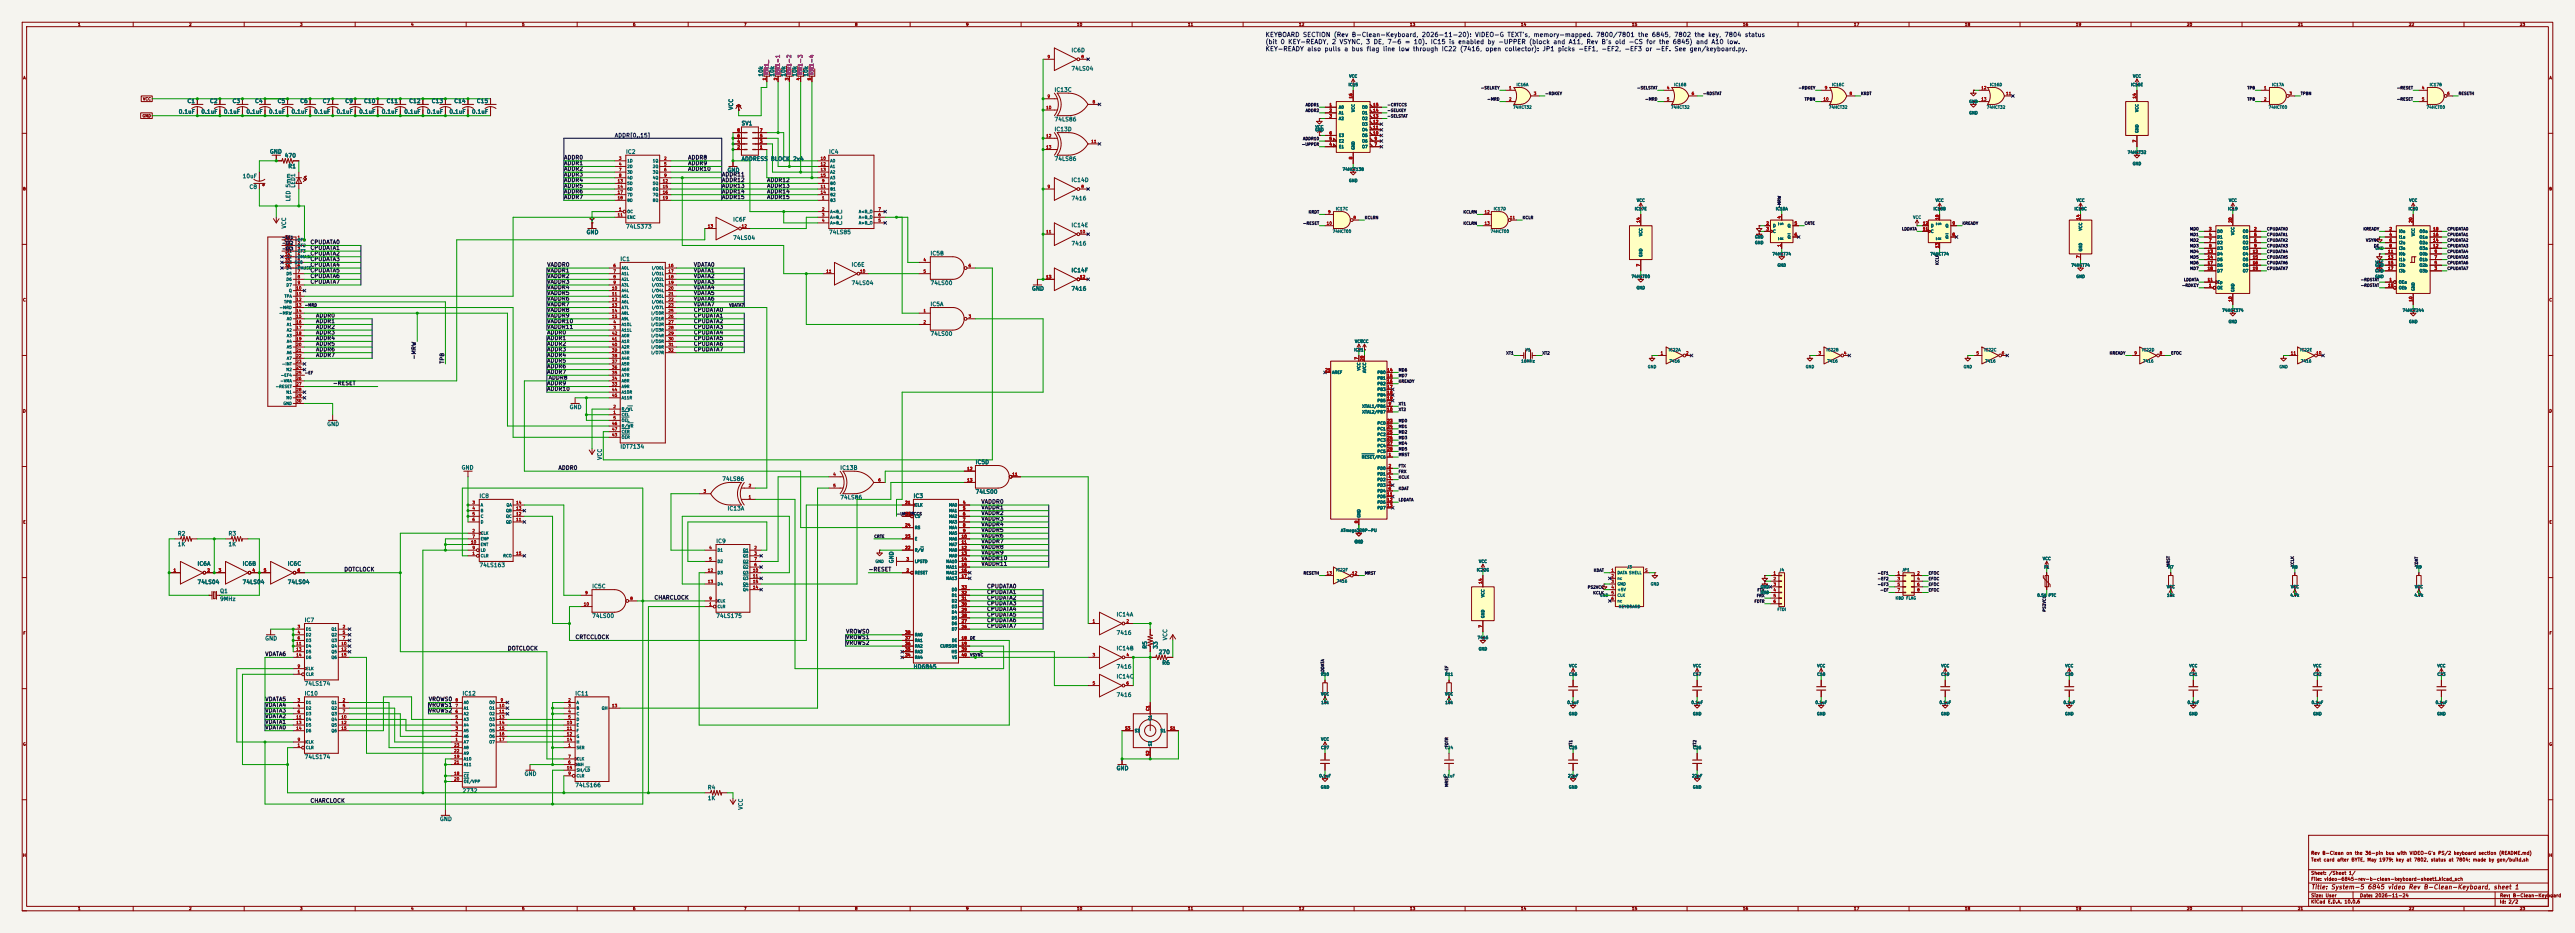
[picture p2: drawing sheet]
<svg xmlns="http://www.w3.org/2000/svg" width="1160mm" height="420mm" viewBox="0 0 1160 420" stroke-linecap="round" stroke-linejoin="round" font-family="sans-serif">
<defs><g id="words">
<g font-size="2" fill="#0000c2">
<text x="570" y="17">KEYBOARD SECTION (Rev B-Clean-Keyboard, 2026-11-20): VIDEO-G TEXT's, memory-mapped. 7800/7801 the 6845, 7802 the key, 7804 status</text>
<text x="570" y="20">(bit 0 KEY-READY, 2 VSYNC, 3 DE, 7-6 = 10). IC15 is enabled by -UPPER (block and A11, Rev B's old -CS for the 6845) and A10 low.</text>
<text x="570" y="24">KEY-READY also pulls a bus flag line low through IC22 (7416, open collector): JP1 picks -EF1, -EF2, -EF3 or -EF. See gen/keyboard.py.</text>
</g>
<text font-size="2" fill="#840000" x="1041" y="401">Title: System-5 6845 video Rev B-Clean-Keyboard, sheet 1</text>
<g font-size="1.8" fill="#006464">
<text x="482" y="24">IC6D</text>
<text x="344" y="35" transform="rotate(-90 344 35)">10k</text>
<text x="349" y="35" transform="rotate(-90 349 35)">10k</text>
<text x="354" y="35" transform="rotate(-90 354 35)">10k</text>
<text x="359" y="35" transform="rotate(-90 359 35)">10k</text>
<text x="364" y="35" transform="rotate(-90 364 35)">10k</text>
<text x="482" y="32">74LS04</text>
<text x="475" y="42">IC13C</text>
<text x="84" y="47">C1</text>
<text x="94" y="47">C2</text>
<text x="105" y="47">C3</text>
<text x="115" y="47">C4</text>
<text x="125" y="47">C5</text>
<text x="135" y="47">C6</text>
<text x="145" y="47">C7</text>
<text x="155" y="47">C9</text>
<text x="164" y="47">C10</text>
<text x="174" y="47">C11</text>
<text x="184" y="47">C12</text>
<text x="194" y="47">C13</text>
<text x="204" y="47">C14</text>
<text x="215" y="47">C15</text>
<text x="80" y="52">0.1uF</text>
<text x="90" y="52">0.1uF</text>
<text x="101" y="52">0.1uF</text>
<text x="111" y="52">0.1uF</text>
<text x="121" y="52">0.1uF</text>
<text x="131" y="52">0.1uF</text>
<text x="141" y="52">0.1uF</text>
<text x="151" y="52">0.1uF</text>
<text x="162" y="52">0.1uF</text>
<text x="172" y="52">0.1uF</text>
<text x="182" y="52">0.1uF</text>
<text x="192" y="52">0.1uF</text>
<text x="202" y="52">0.1uF</text>
<text x="212" y="52">0.1uF</text>
<text x="331" y="50" transform="rotate(-90 331 50)">VCC</text>
<text x="334" y="57">SV1</text>
<text x="475" y="55">74LS86</text>
<text x="475" y="60">IC13D</text>
<text x="121" y="70">GND</text>
<text x="128" y="71">470</text>
<text x="282" y="70">IC2</text>
<text x="373" y="70">IC4</text>
<text x="130" y="76">R1</text>
<text x="328" y="78">GND</text>
<text x="334" y="73">ADDRESS</text>
<text x="347" y="73">BLOCK</text>
<text x="357" y="73">2x4</text>
<text x="475" y="73">74LS86</text>
<text x="109" y="81">10uF</text>
<text x="482" y="82">IC14D</text>
<text x="112" y="85">C8</text>
<text x="133" y="85" transform="rotate(-90 133 85)">LED1</text>
<text x="131" y="91" transform="rotate(-90 131 91)">LED 5mm</text>
<text x="482" y="91">7416</text>
<text x="330" y="100">IC6F</text>
<text x="129" y="103" transform="rotate(-90 129 103)">VCC</text>
<text x="264" y="106">GND</text>
<text x="282" y="103">74LS373</text>
<text x="373" y="106">74LS85</text>
<text x="482" y="103">IC14E</text>
<text x="330" y="108">74LS04</text>
<text x="482" y="111">7416</text>
<text x="279" y="118">IC1</text>
<text x="419" y="115">IC5B</text>
<text x="383" y="120">IC6E</text>
<text x="482" y="123">IC14F</text>
<text x="383" y="129">74LS04</text>
<text x="419" y="129">74LS00</text>
<text x="465" y="131">GND</text>
<text x="482" y="131">7416</text>
<text x="419" y="138">IC5A</text>
<text x="419" y="152">74LS00</text>
<text x="256" y="185">GND</text>
<text x="147" y="192">GND</text>
<text x="279" y="202">IDT7134</text>
<text x="272" y="207" transform="rotate(-90 272 207)">VCC</text>
<text x="439" y="209">IC5D</text>
<text x="208" y="212">GND</text>
<text x="378" y="212">IC13B</text>
<text x="325" y="217">74LS86</text>
<text x="216" y="225">IC8</text>
<text x="378" y="225">74LS86</text>
<text x="411" y="225">IC3</text>
<text x="439" y="223">74LS00</text>
<text x="328" y="230">IC13A</text>
<text x="80" y="242">R2</text>
<text x="103" y="242">R3</text>
<text x="322" y="245">IC9</text>
<text x="80" y="246">1K</text>
<text x="103" y="246">1K</text>
<text x="89" y="255">IC6A</text>
<text x="109" y="255">IC6B</text>
<text x="129" y="255">IC6C</text>
<text x="216" y="256">74LS163</text>
<text x="403" y="254" transform="rotate(-90 403 254)">GND</text>
<text x="89" y="263">74LS04</text>
<text x="109" y="263">74LS04</text>
<text x="129" y="263">74LS04</text>
<text x="99" y="267">Q1</text>
<text x="267" y="265">IC5C</text>
<text x="99" y="271">9MHz</text>
<text x="137" y="280">IC7</text>
<text x="267" y="279">74LS00</text>
<text x="322" y="279">74LS175</text>
<text x="503" y="278">IC14A</text>
<text x="503" y="286">7416</text>
<text x="119" y="289">GND</text>
<text x="503" y="293">IC14B</text>
<text x="517" y="292" transform="rotate(-90 517 292)">R5</text>
<text x="522" y="292" transform="rotate(-90 522 292)">33</text>
<text x="526" y="288" transform="rotate(-90 526 288)">VCC</text>
<text x="522" y="295">270</text>
<text x="523" y="300">R6</text>
<text x="411" y="301">HD6845</text>
<text x="503" y="306">IC14C</text>
<text x="503" y="301">7416</text>
<text x="137" y="309">74LS174</text>
<text x="137" y="314">IC10</text>
<text x="208" y="314">IC12</text>
<text x="259" y="314">IC11</text>
<text x="503" y="314">7416</text>
<text x="137" y="342">74LS174</text>
<text x="503" y="347">GND</text>
<text x="236" y="350">GND</text>
<text x="208" y="357">2732</text>
<text x="259" y="355">74LS166</text>
<text x="319" y="356">R4</text>
<text x="319" y="361">1K</text>
<text x="335" y="365" transform="rotate(-90 335 365)">VCC</text>
<text x="198" y="370">GND</text>
</g>
<g font-size="1.8" fill="#840084">
<text x="347" y="34" transform="rotate(-90 347 34)">RN1_</text>
<text x="352" y="34" transform="rotate(-90 352 34)">RN1-1</text>
<text x="357" y="34" transform="rotate(-90 357 34)">RN1-2</text>
<text x="362" y="34" transform="rotate(-90 362 34)">RN1-3</text>
<text x="367" y="34" transform="rotate(-90 367 34)">RN1-4</text>
</g>
<text font-size="1.8" fill="#0000c2" x="277" y="62">ADDR[0..15]</text>
<g font-size="1.8" fill="#0f0f0f">
<text x="254" y="72">ADDR0</text>
<text x="254" y="77">ADDR2</text>
<text x="254" y="75">ADDR1</text>
<text x="310" y="77">ADDR10</text>
<text x="310" y="75">ADDR9</text>
<text x="310" y="72">ADDR8</text>
<text x="254" y="80">ADDR3</text>
<text x="254" y="82">ADDR4</text>
<text x="325" y="80">ADDR11</text>
<text x="325" y="82">ADDR12</text>
<text x="345" y="82">ADDR12</text>
<text x="254" y="85">ADDR5</text>
<text x="254" y="87">ADDR6</text>
<text x="325" y="87">ADDR14</text>
<text x="325" y="85">ADDR13</text>
<text x="345" y="85">ADDR13</text>
<text x="345" y="87">ADDR14</text>
<text x="254" y="90">ADDR7</text>
<text x="325" y="90">ADDR15</text>
<text x="345" y="90">ADDR15</text>
<text x="140" y="110">CPUDATA0</text>
<text x="140" y="113">CPUDATA1</text>
<text x="140" y="115">CPUDATA2</text>
<text x="140" y="118">CPUDATA3</text>
<text x="140" y="120">CPUDATA4</text>
<text x="140" y="123">CPUDATA5</text>
<text x="140" y="126">CPUDATA6</text>
<text x="246" y="126">VADDR2</text>
<text x="246" y="123">VADDR1</text>
<text x="246" y="120">VADDR0</text>
<text x="312" y="123">VDATA1</text>
<text x="312" y="120">VDATA0</text>
<text x="312" y="126">VDATA2</text>
<text x="140" y="128">CPUDATA7</text>
<text x="246" y="131">VADDR4</text>
<text x="246" y="128">VADDR3</text>
<text x="312" y="131">VDATA4</text>
<text x="312" y="128">VDATA3</text>
<text x="246" y="136">VADDR6</text>
<text x="246" y="133">VADDR5</text>
<text x="312" y="133">VDATA5</text>
<text x="312" y="136">VDATA6</text>
<text x="142" y="143">ADDR0</text>
<text x="246" y="143">VADDR9</text>
<text x="246" y="141">VADDR8</text>
<text x="246" y="138">VADDR7</text>
<text x="312" y="138">VDATA7</text>
<text x="312" y="143">CPUDATA1</text>
<text x="312" y="141">CPUDATA0</text>
<text x="142" y="146">ADDR1</text>
<text x="142" y="148">ADDR2</text>
<text x="246" y="148">VADDR11</text>
<text x="246" y="146">VADDR10</text>
<text x="312" y="148">CPUDATA3</text>
<text x="312" y="146">CPUDATA2</text>
<text x="142" y="154">ADDR4</text>
<text x="142" y="151">ADDR3</text>
<text x="246" y="151">ADDR0</text>
<text x="246" y="154">ADDR1</text>
<text x="312" y="154">CPUDATA5</text>
<text x="312" y="151">CPUDATA4</text>
<text x="142" y="159">ADDR6</text>
<text x="142" y="161">ADDR7</text>
<text x="142" y="156">ADDR5</text>
<text x="246" y="159">ADDR3</text>
<text x="246" y="161">ADDR4</text>
<text x="246" y="156">ADDR2</text>
<text x="312" y="159">CPUDATA7</text>
<text x="312" y="156">CPUDATA6</text>
<text x="188" y="162" transform="rotate(-90 188 162)">-MRW</text>
<text x="200" y="164" transform="rotate(-90 200 164)">TPB</text>
<text x="246" y="164">ADDR5</text>
<text x="246" y="166">ADDR6</text>
<text x="150" y="174">-RESET</text>
<text x="246" y="169">ADDR7</text>
<text x="246" y="174">ADDR9</text>
<text x="247" y="171">ADDR8</text>
<text x="246" y="176">ADDR10</text>
<text x="251" y="212">ADDR0</text>
<text x="442" y="227">VADDR0</text>
<text x="442" y="230">VADDR1</text>
<text x="442" y="232">VADDR2</text>
<text x="442" y="240">VADDR5</text>
<text x="442" y="235">VADDR3</text>
<text x="442" y="237">VADDR4</text>
<text x="442" y="242">VADDR6</text>
<text x="442" y="245">VADDR7</text>
<text x="442" y="247">VADDR8</text>
<text x="442" y="250">VADDR9</text>
<text x="155" y="258">DOTCLOCK</text>
<text x="391" y="258">-RESET</text>
<text x="442" y="253">VADDR10</text>
<text x="442" y="255">VADDR11</text>
<text x="444" y="265">CPUDATA0</text>
<text x="444" y="268">CPUDATA1</text>
<text x="295" y="270">CHARCLOCK</text>
<text x="444" y="270">CPUDATA2</text>
<text x="444" y="273">CPUDATA3</text>
<text x="444" y="275">CPUDATA4</text>
<text x="444" y="278">CPUDATA5</text>
<text x="444" y="281">CPUDATA6</text>
<text x="381" y="286">VROWS0</text>
<text x="444" y="283">CPUDATA7</text>
<text x="229" y="293">DOTCLOCK</text>
<text x="259" y="288">CRTCCLOCK</text>
<text x="381" y="288">VROWS1</text>
<text x="381" y="291">VROWS2</text>
<text x="119" y="296">VDATA6</text>
<text x="119" y="316">VDATA5</text>
<text x="193" y="316">VROWS0</text>
<text x="119" y="321">VDATA3</text>
<text x="119" y="324">VDATA2</text>
<text x="119" y="319">VDATA4</text>
<text x="193" y="319">VROWS1</text>
<text x="193" y="321">VROWS2</text>
<text x="119" y="329">VDATA0</text>
<text x="119" y="326">VDATA1</text>
<text x="140" y="362">CHARCLOCK</text>
</g>
<g font-size="1.5" fill="#840000">
<text x="1041" y="388">Text card after BYTE, May 1979; key at 7802, status at 7804; made by gen/build.sh</text>
<text x="1041" y="385">Rev B-Clean on the 36-pin bus with VIDEO-G's PS/2 keyboard section (README.md)</text>
<text x="1041" y="394">Sheet: /Sheet 1/</text>
<text x="1041" y="397">File: video-6845-rev-b-clean-keyboard-sheet1.kicad_sch</text>
<text x="1041" y="407">KiCad E.D.A. 10.0.6</text>
<text x="1041" y="404">Size: User</text>
<text x="1063" y="404">Date: 2026-11-24</text>
<text x="1126" y="407">Id: 2/2</text>
<text x="1126" y="404">Rev: B-Clean-Keyboard</text>
</g>
<g font-size="1.3" fill="#840000">
<text x="35" y="12">1</text>
<text x="85" y="12">2</text>
<text x="135" y="12">3</text>
<text x="185" y="12">4</text>
<text x="235" y="12">5</text>
<text x="285" y="12">6</text>
<text x="335" y="12">7</text>
<text x="385" y="12">8</text>
<text x="435" y="12">9</text>
<text x="485" y="12">10</text>
<text x="535" y="12">11</text>
<text x="585" y="12">12</text>
<text x="635" y="12">13</text>
<text x="685" y="12">14</text>
<text x="735" y="12">15</text>
<text x="785" y="12">16</text>
<text x="835" y="12">17</text>
<text x="885" y="12">18</text>
<text x="935" y="12">19</text>
<text x="985" y="12">20</text>
<text x="1035" y="12">21</text>
<text x="1085" y="12">22</text>
<text x="1135" y="12">23</text>
<text x="10" y="36">A</text>
<text x="1148" y="36">A</text>
<text x="64" y="46">VCC</text>
<text x="64" y="53">GND</text>
<text x="10" y="86">B</text>
<text x="1148" y="86">B</text>
<text x="10" y="136">C</text>
<text x="1148" y="136">C</text>
<text x="10" y="186">D</text>
<text x="1148" y="186">D</text>
<text x="10" y="236">E</text>
<text x="1148" y="236">E</text>
<text x="10" y="286">F</text>
<text x="1148" y="286">F</text>
<text x="10" y="336">G</text>
<text x="1148" y="336">G</text>
<text x="10" y="386">H</text>
<text x="1148" y="386">H</text>
<text x="35" y="410">1</text>
<text x="85" y="410">2</text>
<text x="135" y="410">3</text>
<text x="185" y="410">4</text>
<text x="235" y="410">5</text>
<text x="285" y="410">6</text>
<text x="335" y="410">7</text>
<text x="385" y="410">8</text>
<text x="435" y="410">9</text>
<text x="485" y="410">10</text>
<text x="535" y="410">11</text>
<text x="585" y="410">12</text>
<text x="635" y="410">13</text>
<text x="685" y="410">14</text>
<text x="735" y="410">15</text>
<text x="785" y="410">16</text>
<text x="835" y="410">17</text>
<text x="885" y="410">18</text>
<text x="935" y="410">19</text>
<text x="985" y="410">20</text>
<text x="1035" y="410">21</text>
<text x="1085" y="410">22</text>
<text x="1135" y="410">23</text>
</g>
<g font-size="1.3" fill="#a90000">
<text x="472" y="27">9</text>
<text x="487" y="27">8</text>
<text x="345" y="36" transform="rotate(-90 345 36)">1</text>
<text x="350" y="36" transform="rotate(-90 350 36)">2</text>
<text x="355" y="36" transform="rotate(-90 355 36)">3</text>
<text x="361" y="36" transform="rotate(-90 361 36)">4</text>
<text x="366" y="36" transform="rotate(-90 366 36)">5</text>
<text x="680" y="41">1</text>
<text x="751" y="41">4</text>
<text x="822" y="41">9</text>
<text x="892" y="41">12</text>
<text x="1020" y="41">1</text>
<text x="1091" y="41">4</text>
<text x="472" y="44">9</text>
<text x="492" y="47">8</text>
<text x="609" y="45" transform="rotate(-90 609 45)">16</text>
<text x="680" y="46">2</text>
<text x="691" y="43">3</text>
<text x="751" y="46">5</text>
<text x="762" y="43">6</text>
<text x="821" y="46">10</text>
<text x="833" y="43">8</text>
<text x="892" y="46">13</text>
<text x="904" y="43">11</text>
<text x="963" y="45" transform="rotate(-90 963 45)">14</text>
<text x="1020" y="46">2</text>
<text x="1031" y="43">3</text>
<text x="1091" y="46">5</text>
<text x="1102" y="43">6</text>
<text x="471" y="49">10</text>
<text x="599" y="48">1</text>
<text x="599" y="51">2</text>
<text x="599" y="53">3</text>
<text x="618" y="53">13</text>
<text x="618" y="51">14</text>
<text x="618" y="48">15</text>
<text x="332" y="60">8</text>
<text x="342" y="60">7</text>
<text x="618" y="58">11</text>
<text x="618" y="56">12</text>
<text x="332" y="65">4</text>
<text x="332" y="62">6</text>
<text x="342" y="65">3</text>
<text x="342" y="62">5</text>
<text x="471" y="62">12</text>
<text x="491" y="65">11</text>
<text x="599" y="66">4</text>
<text x="599" y="63">5</text>
<text x="599" y="61">6</text>
<text x="618" y="61">10</text>
<text x="619" y="66">7</text>
<text x="619" y="63">9</text>
<text x="963" y="64" transform="rotate(-90 963 64)">7</text>
<text x="332" y="67">2</text>
<text x="342" y="67">1</text>
<text x="471" y="67">13</text>
<text x="609" y="72" transform="rotate(-90 609 72)">8</text>
<text x="279" y="72">3</text>
<text x="279" y="75">4</text>
<text x="279" y="77">7</text>
<text x="299" y="72">2</text>
<text x="299" y="75">5</text>
<text x="299" y="77">6</text>
<text x="370" y="72">10</text>
<text x="370" y="75">12</text>
<text x="370" y="77">13</text>
<text x="278" y="82">13</text>
<text x="279" y="80">8</text>
<text x="298" y="82">12</text>
<text x="299" y="80">9</text>
<text x="370" y="80">15</text>
<text x="370" y="82">9</text>
<text x="278" y="85">14</text>
<text x="278" y="88">17</text>
<text x="298" y="85">15</text>
<text x="298" y="88">16</text>
<text x="370" y="85">11</text>
<text x="370" y="88">14</text>
<text x="472" y="85">9</text>
<text x="487" y="85">8</text>
<text x="278" y="90">18</text>
<text x="279" y="95">1</text>
<text x="298" y="90">19</text>
<text x="370" y="90">1</text>
<text x="370" y="95">2</text>
<text x="396" y="95">7</text>
<text x="278" y="98">11</text>
<text x="370" y="98">3</text>
<text x="370" y="100">4</text>
<text x="396" y="100">5</text>
<text x="396" y="98">6</text>
<text x="597" y="101">10</text>
<text x="598" y="96">9</text>
<text x="610" y="99">8</text>
<text x="669" y="96">12</text>
<text x="669" y="101">13</text>
<text x="680" y="99">11</text>
<text x="739" y="100" transform="rotate(-90 739 100)">14</text>
<text x="796" y="101">2</text>
<text x="803" y="99" transform="rotate(-90 803 99)">4</text>
<text x="808" y="101">5</text>
<text x="866" y="101">12</text>
<text x="874" y="99" transform="rotate(-90 874 99)">10</text>
<text x="879" y="101">9</text>
<text x="937" y="99" transform="rotate(-90 937 99)">14</text>
<text x="1006" y="100" transform="rotate(-90 1006 100)">20</text>
<text x="1087" y="100" transform="rotate(-90 1087 100)">20</text>
<text x="128" y="108">31</text>
<text x="134" y="108">1</text>
<text x="319" y="103">13</text>
<text x="334" y="103">12</text>
<text x="471" y="105">11</text>
<text x="486" y="105">10</text>
<text x="796" y="104">3</text>
<text x="808" y="107">6</text>
<text x="866" y="104">11</text>
<text x="879" y="107">8</text>
<text x="995" y="104">3</text>
<text x="995" y="107">4</text>
<text x="1015" y="104">2</text>
<text x="1015" y="107">5</text>
<text x="1076" y="104">2</text>
<text x="1076" y="107">4</text>
<text x="1096" y="107">16</text>
<text x="1096" y="104">18</text>
<text x="128" y="110">32</text>
<text x="128" y="113">33</text>
<text x="134" y="110">2</text>
<text x="134" y="113">3</text>
<text x="803" y="111" transform="rotate(-90 803 111)">1</text>
<text x="874" y="112" transform="rotate(-90 874 112)">13</text>
<text x="995" y="109">7</text>
<text x="995" y="112">8</text>
<text x="1015" y="109">6</text>
<text x="1015" y="112">9</text>
<text x="1076" y="109">6</text>
<text x="1076" y="112">8</text>
<text x="1096" y="112">12</text>
<text x="1096" y="109">14</text>
<text x="128" y="115">34</text>
<text x="128" y="118">35</text>
<text x="134" y="115">4</text>
<text x="134" y="118">5</text>
<text x="416" y="118">4</text>
<text x="937" y="116" transform="rotate(-90 937 116)">7</text>
<text x="994" y="114">13</text>
<text x="994" y="117">14</text>
<text x="994" y="119">17</text>
<text x="1015" y="114">12</text>
<text x="1015" y="117">15</text>
<text x="1015" y="119">16</text>
<text x="1076" y="114">11</text>
<text x="1076" y="117">13</text>
<text x="1076" y="119">15</text>
<text x="1097" y="119">5</text>
<text x="1097" y="117">7</text>
<text x="1097" y="114">9</text>
<text x="128" y="121">36</text>
<text x="134" y="121">6</text>
<text x="134" y="123">7</text>
<text x="134" y="126">8</text>
<text x="276" y="121">6</text>
<text x="276" y="123">7</text>
<text x="276" y="126">8</text>
<text x="301" y="121">16</text>
<text x="301" y="123">17</text>
<text x="301" y="126">18</text>
<text x="372" y="123">11</text>
<text x="387" y="123">10</text>
<text x="416" y="123">5</text>
<text x="436" y="121">6</text>
<text x="471" y="126">13</text>
<text x="486" y="126">12</text>
<text x="739" y="120" transform="rotate(-90 739 120)">7</text>
<text x="994" y="122">18</text>
<text x="1015" y="122">19</text>
<text x="1076" y="122">17</text>
<text x="1097" y="122">3</text>
<text x="133" y="131">10</text>
<text x="134" y="128">9</text>
<text x="276" y="131">10</text>
<text x="276" y="128">9</text>
<text x="301" y="128">19</text>
<text x="301" y="131">20</text>
<text x="994" y="127">11</text>
<text x="995" y="129">1</text>
<text x="1076" y="129">19</text>
<text x="1076" y="127">1</text>
<text x="133" y="133">11</text>
<text x="133" y="136">12</text>
<text x="276" y="133">11</text>
<text x="276" y="136">12</text>
<text x="301" y="133">21</text>
<text x="301" y="136">22</text>
<text x="1006" y="136" transform="rotate(-90 1006 136)">10</text>
<text x="1087" y="136" transform="rotate(-90 1087 136)">10</text>
<text x="133" y="138">13</text>
<text x="133" y="141">14</text>
<text x="133" y="143">15</text>
<text x="276" y="138">13</text>
<text x="276" y="141">14</text>
<text x="276" y="143">15</text>
<text x="301" y="138">23</text>
<text x="301" y="141">25</text>
<text x="301" y="143">26</text>
<text x="416" y="141">1</text>
<text x="436" y="143">3</text>
<text x="133" y="146">16</text>
<text x="133" y="148">17</text>
<text x="276" y="148">3</text>
<text x="276" y="146">4</text>
<text x="301" y="146">27</text>
<text x="301" y="148">28</text>
<text x="416" y="146">2</text>
<text x="133" y="151">18</text>
<text x="133" y="154">19</text>
<text x="276" y="154">41</text>
<text x="276" y="151">42</text>
<text x="301" y="151">29</text>
<text x="301" y="154">30</text>
<text x="133" y="156">20</text>
<text x="133" y="159">21</text>
<text x="133" y="161">22</text>
<text x="276" y="161">38</text>
<text x="276" y="159">39</text>
<text x="276" y="156">40</text>
<text x="301" y="156">31</text>
<text x="301" y="159">32</text>
<text x="748" y="160">1</text>
<text x="759" y="160">2</text>
<text x="819" y="160">3</text>
<text x="830" y="160">4</text>
<text x="890" y="160">5</text>
<text x="902" y="160">6</text>
<text x="961" y="160">9</text>
<text x="973" y="160">8</text>
<text x="1032" y="160">11</text>
<text x="1043" y="160">10</text>
<text x="133" y="164">23</text>
<text x="133" y="166">24</text>
<text x="276" y="166">36</text>
<text x="276" y="164">37</text>
<text x="597" y="168">21</text>
<text x="612" y="162" transform="rotate(-90 612 162)">7</text>
<text x="615" y="163" transform="rotate(-90 615 163)">20</text>
<text x="625" y="168">14</text>
<text x="133" y="169">25</text>
<text x="133" y="171">26</text>
<text x="133" y="174">27</text>
<text x="276" y="174">33</text>
<text x="276" y="171">34</text>
<text x="276" y="169">35</text>
<text x="625" y="170">15</text>
<text x="625" y="173">16</text>
<text x="133" y="176">28</text>
<text x="133" y="179">29</text>
<text x="276" y="176">44</text>
<text x="276" y="179">45</text>
<text x="625" y="175">17</text>
<text x="625" y="178">18</text>
<text x="133" y="181">30</text>
<text x="276" y="184">2</text>
<text x="625" y="185">10</text>
<text x="625" y="180">19</text>
<text x="625" y="183">9</text>
<text x="276" y="192">46</text>
<text x="276" y="187">1</text>
<text x="276" y="189">5</text>
<text x="625" y="190">23</text>
<text x="276" y="197">43</text>
<text x="276" y="194">47</text>
<text x="625" y="193">24</text>
<text x="625" y="195">25</text>
<text x="625" y="198">26</text>
<text x="625" y="201">27</text>
<text x="625" y="203">28</text>
<text x="625" y="206">1</text>
<text x="375" y="215">4</text>
<text x="436" y="212">12</text>
<text x="456" y="215">11</text>
<text x="625" y="211">2</text>
<text x="625" y="213">3</text>
<text x="625" y="216">4</text>
<text x="337" y="220">2</text>
<text x="375" y="220">5</text>
<text x="396" y="217">6</text>
<text x="436" y="217">13</text>
<text x="625" y="218">5</text>
<text x="625" y="221">6</text>
<text x="213" y="227">3</text>
<text x="232" y="227">14</text>
<text x="317" y="222">3</text>
<text x="337" y="225">1</text>
<text x="408" y="227">21</text>
<text x="434" y="227">4</text>
<text x="625" y="223">11</text>
<text x="625" y="226">12</text>
<text x="213" y="230">4</text>
<text x="213" y="232">5</text>
<text x="232" y="232">12</text>
<text x="232" y="230">13</text>
<text x="408" y="232">25</text>
<text x="434" y="230">5</text>
<text x="434" y="232">6</text>
<text x="625" y="228">13</text>
<text x="213" y="240">2</text>
<text x="213" y="235">6</text>
<text x="232" y="235">11</text>
<text x="408" y="237">24</text>
<text x="434" y="235">7</text>
<text x="434" y="237">8</text>
<text x="434" y="240">9</text>
<text x="612" y="236" transform="rotate(-90 612 236)">8</text>
<text x="212" y="245">10</text>
<text x="213" y="242">7</text>
<text x="408" y="242">23</text>
<text x="433" y="242">10</text>
<text x="433" y="245">11</text>
<text x="213" y="250">1</text>
<text x="213" y="248">9</text>
<text x="232" y="250">15</text>
<text x="319" y="248">4</text>
<text x="340" y="248">2</text>
<text x="340" y="250">3</text>
<text x="408" y="248">22</text>
<text x="433" y="248">12</text>
<text x="433" y="250">13</text>
<text x="78" y="258">1</text>
<text x="93" y="258">2</text>
<text x="98" y="258">3</text>
<text x="114" y="258">4</text>
<text x="119" y="258">5</text>
<text x="134" y="258">6</text>
<text x="319" y="258">12</text>
<text x="319" y="253">5</text>
<text x="339" y="258">10</text>
<text x="340" y="255">6</text>
<text x="340" y="253">7</text>
<text x="408" y="258">2</text>
<text x="408" y="253">3</text>
<text x="433" y="253">14</text>
<text x="433" y="255">15</text>
<text x="433" y="258">16</text>
<text x="726" y="258">1</text>
<text x="741" y="258">S</text>
<text x="319" y="263">13</text>
<text x="339" y="260">11</text>
<text x="339" y="263">15</text>
<text x="433" y="260">17</text>
<text x="597" y="259">13</text>
<text x="609" y="259">12</text>
<text x="668" y="263" transform="rotate(-90 668 263)">14</text>
<text x="726" y="260">2</text>
<text x="726" y="263">3</text>
<text x="799" y="259">1</text>
<text x="799" y="261">2</text>
<text x="855" y="259">1</text>
<text x="855" y="261">3</text>
<text x="864" y="259">2</text>
<text x="864" y="261">4</text>
<text x="263" y="268">9</text>
<text x="339" y="265">14</text>
<text x="433" y="268">32</text>
<text x="433" y="265">33</text>
<text x="726" y="265">4</text>
<text x="726" y="268">5</text>
<text x="799" y="264">3</text>
<text x="799" y="267">4</text>
<text x="799" y="269">5</text>
<text x="855" y="264">5</text>
<text x="855" y="267">7</text>
<text x="864" y="264">6</text>
<text x="864" y="267">8</text>
<text x="263" y="273">10</text>
<text x="284" y="270">8</text>
<text x="319" y="273">1</text>
<text x="319" y="270">9</text>
<text x="433" y="275">29</text>
<text x="433" y="273">30</text>
<text x="433" y="270">31</text>
<text x="726" y="270">6</text>
<text x="799" y="272">6</text>
<text x="433" y="281">27</text>
<text x="433" y="278">28</text>
<text x="492" y="281">1</text>
<text x="507" y="281">2</text>
<text x="134" y="283">3</text>
<text x="134" y="286">4</text>
<text x="154" y="283">2</text>
<text x="154" y="286">5</text>
<text x="408" y="286">38</text>
<text x="433" y="283">26</text>
<text x="668" y="283" transform="rotate(-90 668 283)">7</text>
<text x="133" y="291">11</text>
<text x="133" y="293">13</text>
<text x="134" y="288">6</text>
<text x="154" y="291">10</text>
<text x="154" y="293">12</text>
<text x="154" y="288">7</text>
<text x="408" y="293">35</text>
<text x="408" y="291">36</text>
<text x="408" y="288">37</text>
<text x="433" y="288">18</text>
<text x="433" y="291">19</text>
<text x="433" y="293">39</text>
<text x="133" y="296">14</text>
<text x="154" y="296">15</text>
<text x="408" y="296">34</text>
<text x="433" y="296">40</text>
<text x="492" y="296">3</text>
<text x="507" y="296">4</text>
<text x="134" y="303">1</text>
<text x="134" y="301">9</text>
<text x="492" y="308">5</text>
<text x="507" y="308">6</text>
<text x="134" y="316">3</text>
<text x="154" y="316">2</text>
<text x="205" y="316">8</text>
<text x="225" y="316">9</text>
<text x="256" y="316">2</text>
<text x="133" y="324">11</text>
<text x="134" y="319">4</text>
<text x="134" y="321">6</text>
<text x="154" y="324">10</text>
<text x="154" y="319">5</text>
<text x="154" y="321">7</text>
<text x="205" y="324">5</text>
<text x="205" y="321">6</text>
<text x="205" y="319">7</text>
<text x="225" y="319">10</text>
<text x="225" y="321">11</text>
<text x="225" y="324">13</text>
<text x="256" y="319">3</text>
<text x="256" y="321">4</text>
<text x="256" y="324">5</text>
<text x="276" y="319">13</text>
<text x="518" y="320" transform="rotate(-90 518 320)">C1</text>
<text x="133" y="326">13</text>
<text x="133" y="329">14</text>
<text x="154" y="326">12</text>
<text x="154" y="329">15</text>
<text x="205" y="329">3</text>
<text x="205" y="326">4</text>
<text x="225" y="326">14</text>
<text x="225" y="329">15</text>
<text x="255" y="326">10</text>
<text x="255" y="329">11</text>
<text x="507" y="329">S3</text>
<text x="527" y="329">S1</text>
<text x="134" y="334">9</text>
<text x="205" y="334">1</text>
<text x="205" y="331">2</text>
<text x="225" y="331">16</text>
<text x="225" y="334">17</text>
<text x="255" y="331">12</text>
<text x="255" y="334">14</text>
<text x="134" y="336">1</text>
<text x="204" y="342">19</text>
<text x="204" y="339">22</text>
<text x="204" y="336">23</text>
<text x="256" y="336">1</text>
<text x="256" y="342">7</text>
<text x="518" y="340" transform="rotate(-90 518 340)">S2</text>
<text x="204" y="344">21</text>
<text x="255" y="347">15</text>
<text x="256" y="344">6</text>
<text x="204" y="349">18</text>
<text x="204" y="352">20</text>
<text x="256" y="349">9</text>
</g>
<g font-size="1.3" fill="#006464">
<text x="608" y="35">VCC</text>
<text x="961" y="35">VCC</text>
<text x="607" y="39">IC15</text>
<text x="683" y="39">IC16A</text>
<text x="754" y="39">IC16B</text>
<text x="825" y="39">IC16C</text>
<text x="896" y="39">IC16D</text>
<text x="960" y="39">IC16E</text>
<text x="1023" y="39">IC17A</text>
<text x="1094" y="39">IC17B</text>
<text x="887" y="47">GND</text>
<text x="603" y="49">A0</text>
<text x="603" y="52">A1</text>
<text x="611" y="51" transform="rotate(-90 611 51)">VCC</text>
<text x="613" y="52">O1</text>
<text x="613" y="49">O0</text>
<text x="681" y="49">74HCT32</text>
<text x="753" y="49">74HCT32</text>
<text x="824" y="49">74HCT32</text>
<text x="887" y="52">GND</text>
<text x="895" y="49">74HCT32</text>
<text x="964" y="51" transform="rotate(-90 964 51)">VCC</text>
<text x="1022" y="49">74HCT00</text>
<text x="1093" y="49">74HCT00</text>
<text x="592" y="59">GND</text>
<text x="592" y="58">VCC</text>
<text x="603" y="54">A2</text>
<text x="613" y="59">O4</text>
<text x="613" y="57">O3</text>
<text x="613" y="54">O2</text>
<text x="964" y="60" transform="rotate(-90 964 60)">GND</text>
<text x="603" y="64">E2</text>
<text x="603" y="62">E3</text>
<text x="613" y="64">O6</text>
<text x="613" y="62">O5</text>
<text x="603" y="67">E1</text>
<text x="611" y="68" transform="rotate(-90 611 68)">GND</text>
<text x="613" y="67">O7</text>
<text x="958" y="70">74HCT32</text>
<text x="282" y="73">1D</text>
<text x="282" y="76">2D</text>
<text x="294" y="73">1Q</text>
<text x="294" y="76">2Q</text>
<text x="374" y="73">A0</text>
<text x="374" y="76">A1</text>
<text x="605" y="77">74HCT138</text>
<text x="961" y="75">GND</text>
<text x="282" y="78">3D</text>
<text x="282" y="81">4D</text>
<text x="282" y="84">5D</text>
<text x="294" y="78">3Q</text>
<text x="294" y="81">4Q</text>
<text x="294" y="84">5Q</text>
<text x="374" y="84">B0</text>
<text x="374" y="78">A2</text>
<text x="374" y="81">A3</text>
<text x="608" y="82">GND</text>
<text x="282" y="86">6D</text>
<text x="282" y="89">7D</text>
<text x="294" y="86">6Q</text>
<text x="294" y="89">7Q</text>
<text x="374" y="86">B1</text>
<text x="374" y="89">B2</text>
<text x="282" y="91">8D</text>
<text x="294" y="91">8Q</text>
<text x="374" y="91">B3</text>
<text x="602" y="95">IC17C</text>
<text x="673" y="95">IC17D</text>
<text x="736" y="95">IC17E</text>
<text x="737" y="91">VCC</text>
<text x="800" y="95">IC18A</text>
<text x="871" y="95">IC18B</text>
<text x="872" y="91">VCC</text>
<text x="934" y="95">IC18C</text>
<text x="935" y="91">VCC</text>
<text x="1004" y="95">IC19</text>
<text x="1004" y="91">VCC</text>
<text x="1085" y="95">IC20</text>
<text x="1085" y="91">VCC</text>
<text x="282" y="96">OC</text>
<text x="282" y="99">ENC</text>
<text x="374" y="96">A&lt;B_I</text>
<text x="374" y="99">A=B_I</text>
<text x="374" y="101">A&gt;B_I</text>
<text x="387" y="101">A&gt;B_O</text>
<text x="387" y="99">A=B_O</text>
<text x="387" y="96">A&lt;B_O</text>
<text x="804" y="102" transform="rotate(-90 804 102)">S</text>
<text x="862" y="99">VCC</text>
<text x="875" y="102" transform="rotate(-90 875 102)">S</text>
<text x="600" y="105">74HCT00</text>
<text x="671" y="105">74HCT00</text>
<text x="740" y="106" transform="rotate(-90 740 106)">VCC</text>
<text x="790" y="108">GND</text>
<text x="799" y="103">D</text>
<text x="799" y="105">C</text>
<text x="805" y="103">Q</text>
<text x="805" y="108">Q</text>
<text x="870" y="105">C</text>
<text x="870" y="103">D</text>
<text x="876" y="108">Q</text>
<text x="876" y="103">Q</text>
<text x="938" y="104" transform="rotate(-90 938 104)">VCC</text>
<text x="999" y="105">D0</text>
<text x="999" y="108">D1</text>
<text x="1007" y="106" transform="rotate(-90 1007 106)">VCC</text>
<text x="1010" y="105">O0</text>
<text x="1010" y="108">O1</text>
<text x="1080" y="105">I0a</text>
<text x="1080" y="108">I1a</text>
<text x="1088" y="106" transform="rotate(-90 1088 106)">VCC</text>
<text x="1090" y="108">O1a</text>
<text x="1090" y="105">O0a</text>
<text x="127" y="109">+5V</text>
<text x="129" y="111">D0</text>
<text x="133" y="109">-EF1</text>
<text x="133" y="111">-EF2</text>
<text x="790" y="110">GND</text>
<text x="804" y="108" transform="rotate(-90 804 108)">R</text>
<text x="875" y="108" transform="rotate(-90 875 108)">R</text>
<text x="938" y="113" transform="rotate(-90 938 113)">GND</text>
<text x="999" y="110">D2</text>
<text x="999" y="113">D3</text>
<text x="1010" y="110">O2</text>
<text x="1010" y="113">O3</text>
<text x="1070" y="113">GND</text>
<text x="1080" y="110">I2a</text>
<text x="1080" y="113">I3a</text>
<text x="1090" y="113">O3a</text>
<text x="1090" y="110">O2a</text>
<text x="129" y="114">D1</text>
<text x="129" y="117">D2</text>
<text x="129" y="119">D3</text>
<text x="133" y="114">-EF3</text>
<text x="133" y="117">-DMAIN</text>
<text x="133" y="119">SC0</text>
<text x="740" y="116" transform="rotate(-90 740 116)">GND</text>
<text x="798" y="115">74HCT74</text>
<text x="869" y="115">74HCT74</text>
<text x="999" y="115">D4</text>
<text x="999" y="118">D5</text>
<text x="1010" y="115">O4</text>
<text x="1010" y="118">O5</text>
<text x="1070" y="119">VCC</text>
<text x="1080" y="115">I0b</text>
<text x="1080" y="118">I1b</text>
<text x="1090" y="118">O1b</text>
<text x="1090" y="115">O0b</text>
<text x="129" y="122">D4</text>
<text x="129" y="124">D5</text>
<text x="133" y="122">-PAUSE</text>
<text x="280" y="122">A0L</text>
<text x="280" y="124">A1L</text>
<text x="293" y="122">I/O0L</text>
<text x="293" y="124">I/O1L</text>
<text x="735" y="125">74HCT00</text>
<text x="801" y="120">GND</text>
<text x="933" y="120">74HCT74</text>
<text x="935" y="125">GND</text>
<text x="999" y="120">D6</text>
<text x="999" y="123">D7</text>
<text x="1010" y="120">O6</text>
<text x="1010" y="123">O7</text>
<text x="1070" y="120">GND</text>
<text x="1070" y="123">GND</text>
<text x="1070" y="125">GND</text>
<text x="1080" y="120">I2b</text>
<text x="1080" y="123">I3b</text>
<text x="1090" y="123">O3b</text>
<text x="1090" y="120">O2b</text>
<text x="129" y="127">D6</text>
<text x="129" y="129">D7</text>
<text x="130" y="132">Q</text>
<text x="280" y="127">A2L</text>
<text x="280" y="129">A3L</text>
<text x="280" y="132">A4L</text>
<text x="293" y="127">I/O2L</text>
<text x="293" y="129">I/O3L</text>
<text x="293" y="132">I/O4L</text>
<text x="737" y="131">GND</text>
<text x="999" y="131">OE</text>
<text x="999" y="128">Cp</text>
<text x="1007" y="132" transform="rotate(-90 1007 132)">GND</text>
<text x="1080" y="128">OEa</text>
<text x="1080" y="131">OEb</text>
<text x="1088" y="131" transform="rotate(-90 1088 131)">GND</text>
<text x="128" y="137">TPB</text>
<text x="128" y="134">TPA</text>
<text x="280" y="134">A5L</text>
<text x="280" y="137">A6L</text>
<text x="293" y="134">I/O5L</text>
<text x="293" y="137">I/O6L</text>
<text x="126" y="142">-MRW</text>
<text x="126" y="139">-MRD</text>
<text x="280" y="139">A7L</text>
<text x="280" y="142">A8L</text>
<text x="293" y="142">I/O0R</text>
<text x="293" y="139">I/O7L</text>
<text x="1001" y="141">74HCT374</text>
<text x="1082" y="141">74HCT244</text>
<text x="129" y="144">A0</text>
<text x="129" y="147">A1</text>
<text x="129" y="150">A2</text>
<text x="280" y="150">A11L</text>
<text x="280" y="147">A10L</text>
<text x="280" y="144">A9L</text>
<text x="293" y="144">I/O1R</text>
<text x="293" y="147">I/O2R</text>
<text x="293" y="150">I/O3R</text>
<text x="1004" y="146">GND</text>
<text x="1085" y="146">GND</text>
<text x="129" y="152">A3</text>
<text x="129" y="155">A4</text>
<text x="280" y="155">A1R</text>
<text x="280" y="152">A0R</text>
<text x="293" y="152">I/O4R</text>
<text x="293" y="155">I/O5R</text>
<text x="610" y="155">VCC</text>
<text x="613" y="155">VCC</text>
<text x="129" y="157">A5</text>
<text x="129" y="160">A6</text>
<text x="280" y="160">A3R</text>
<text x="280" y="157">A2R</text>
<text x="293" y="157">I/O6R</text>
<text x="293" y="160">I/O7R</text>
<text x="610" y="158">IC21</text>
<text x="687" y="158">Y1</text>
<text x="752" y="158">IC22A</text>
<text x="823" y="158">IC22B</text>
<text x="894" y="158">IC22C</text>
<text x="965" y="158">IC22D</text>
<text x="1036" y="158">IC22E</text>
<text x="127" y="165">-INT</text>
<text x="129" y="167">N2</text>
<text x="129" y="162">A7</text>
<text x="280" y="167">A6R</text>
<text x="280" y="165">A5R</text>
<text x="280" y="162">A4R</text>
<text x="613" y="167" transform="rotate(-90 613 167)">VCC</text>
<text x="685" y="164">16MHz</text>
<text x="742" y="166">GND</text>
<text x="752" y="164">7416</text>
<text x="813" y="166">GND</text>
<text x="823" y="164">7416</text>
<text x="884" y="166">GND</text>
<text x="894" y="164">7416</text>
<text x="965" y="164">7416</text>
<text x="1027" y="166">GND</text>
<text x="1036" y="164">7416</text>
<text x="126" y="172">-VMA</text>
<text x="126" y="170">-EF4</text>
<text x="280" y="172">A8R</text>
<text x="280" y="170">A7R</text>
<text x="600" y="169">AREF</text>
<text x="616" y="168" transform="rotate(-90 616 168)">AVCC</text>
<text x="620" y="169">PB0</text>
<text x="620" y="171">PB1</text>
<text x="620" y="174">PB2</text>
<text x="124" y="175">-RESET</text>
<text x="129" y="178">N1</text>
<text x="280" y="175">A9R</text>
<text x="280" y="178">A10R</text>
<text x="620" y="176">PB3</text>
<text x="620" y="179">PB4</text>
<text x="127" y="183">GND</text>
<text x="129" y="180">N0</text>
<text x="280" y="185">R/WL</text>
<text x="280" y="180">A11R</text>
<text x="614" y="184">XTAL1/PB6</text>
<text x="620" y="181">PB5</text>
<text x="280" y="188">CEL</text>
<text x="280" y="190">OEL</text>
<text x="614" y="186">XTAL2/PB7</text>
<text x="620" y="191">PC0</text>
<text x="280" y="198">OER</text>
<text x="280" y="193">R/WR</text>
<text x="280" y="195">CER</text>
<text x="620" y="194">PC1</text>
<text x="620" y="197">PC2</text>
<text x="620" y="199">PC3</text>
<text x="620" y="202">PC4</text>
<text x="613" y="207">RESET/PC6</text>
<text x="620" y="204">PC5</text>
<text x="620" y="212">PD0</text>
<text x="620" y="214">PD1</text>
<text x="620" y="217">PD2</text>
<text x="620" y="219">PD3</text>
<text x="620" y="222">PD4</text>
<text x="620" y="224">PD5</text>
<text x="620" y="227">PD6</text>
<text x="216" y="228">A</text>
<text x="216" y="231">B</text>
<text x="216" y="233">C</text>
<text x="228" y="233">QC</text>
<text x="228" y="231">QB</text>
<text x="228" y="228">QA</text>
<text x="412" y="228">CLK</text>
<text x="412" y="233">CS</text>
<text x="427" y="228">MA0</text>
<text x="427" y="231">MA1</text>
<text x="427" y="233">MA2</text>
<text x="613" y="233" transform="rotate(-90 613 233)">GND</text>
<text x="620" y="230">PD7</text>
<text x="216" y="236">D</text>
<text x="228" y="236">QD</text>
<text x="412" y="238">RS</text>
<text x="427" y="236">MA3</text>
<text x="427" y="238">MA4</text>
<text x="604" y="240">ATmega328P-PU</text>
<text x="216" y="241">CLK</text>
<text x="216" y="244">ENP</text>
<text x="412" y="244">E</text>
<text x="427" y="241">MA5</text>
<text x="427" y="244">MA6</text>
<text x="610" y="245">GND</text>
<text x="216" y="251">CLR</text>
<text x="216" y="249">LD</text>
<text x="216" y="246">ENT</text>
<text x="227" y="251">RCO</text>
<text x="323" y="249">D1</text>
<text x="335" y="249">Q1</text>
<text x="335" y="251">Q1</text>
<text x="412" y="249">R/W</text>
<text x="427" y="246">MA7</text>
<text x="427" y="249">MA8</text>
<text x="427" y="251">MA9</text>
<text x="323" y="254">D2</text>
<text x="335" y="256">Q2</text>
<text x="335" y="254">Q2</text>
<text x="394" y="254">GND</text>
<text x="412" y="254">LPSTD</text>
<text x="426" y="254">MA10</text>
<text x="426" y="256">MA11</text>
<text x="602" y="258">IC22F</text>
<text x="665" y="258">IC22G</text>
<text x="666" y="254">VCC</text>
<text x="733" y="256">J3</text>
<text x="801" y="258">J4</text>
<text x="857" y="258">JP1</text>
<text x="920" y="252">VCC</text>
<text x="921" y="256">F1</text>
<text x="977" y="256">R7</text>
<text x="1032" y="256">R8</text>
<text x="1088" y="256">R9</text>
<text x="323" y="259">D3</text>
<text x="323" y="264">D4</text>
<text x="335" y="259">Q3</text>
<text x="335" y="261">Q3</text>
<text x="335" y="264">Q4</text>
<text x="412" y="259">RESET</text>
<text x="426" y="259">MA12</text>
<text x="426" y="261">MA13</text>
<text x="602" y="263">7416</text>
<text x="728" y="259">DATA SHELL</text>
<text x="728" y="261">nc</text>
<text x="728" y="264">GND</text>
<text x="743" y="264">GND</text>
<text x="335" y="266">Q4</text>
<text x="429" y="269">D1</text>
<text x="429" y="266">D0</text>
<text x="669" y="269" transform="rotate(-90 669 269)">VCC</text>
<text x="721" y="269">GND</text>
<text x="728" y="266">+5V</text>
<text x="728" y="269">CLK</text>
<text x="793" y="265">GND</text>
<text x="793" y="268">GND</text>
<text x="918" y="269">0.5A PTC</text>
<text x="976" y="265">VCC</text>
<text x="976" y="269">10k</text>
<text x="1032" y="269">4.7k</text>
<text x="1032" y="265">VCC</text>
<text x="1088" y="269">4.7k</text>
<text x="1088" y="265">VCC</text>
<text x="323" y="274">CLR</text>
<text x="323" y="271">CLK</text>
<text x="429" y="274">D3</text>
<text x="429" y="271">D2</text>
<text x="728" y="271">nc</text>
<text x="729" y="274">KEYBOARD</text>
<text x="801" y="275">FTDI</text>
<text x="854" y="270">KBD FLAG</text>
<text x="429" y="282">D6</text>
<text x="429" y="279">D5</text>
<text x="429" y="277">D4</text>
<text x="669" y="278" transform="rotate(-90 669 278)">GND</text>
<text x="138" y="284">D1</text>
<text x="138" y="287">D2</text>
<text x="149" y="284">Q1</text>
<text x="149" y="287">Q2</text>
<text x="412" y="287">RA0</text>
<text x="429" y="284">D7</text>
<text x="665" y="288">7416</text>
<text x="138" y="289">D3</text>
<text x="138" y="292">D4</text>
<text x="149" y="289">Q3</text>
<text x="149" y="292">Q4</text>
<text x="412" y="292">RA2</text>
<text x="412" y="289">RA1</text>
<text x="423" y="292">CURSOR</text>
<text x="429" y="289">DE</text>
<text x="666" y="293">GND</text>
<text x="138" y="294">D5</text>
<text x="138" y="297">D6</text>
<text x="149" y="294">Q5</text>
<text x="149" y="297">Q6</text>
<text x="412" y="297">RA4</text>
<text x="412" y="294">RA3</text>
<text x="429" y="294">HS</text>
<text x="429" y="297">VS</text>
<text x="138" y="305">CLR</text>
<text x="138" y="302">CLK</text>
<text x="595" y="305">R10</text>
<text x="651" y="305">R11</text>
<text x="707" y="305">C16</text>
<text x="707" y="301">VCC</text>
<text x="763" y="305">C17</text>
<text x="763" y="301">VCC</text>
<text x="818" y="305">C18</text>
<text x="818" y="301">VCC</text>
<text x="874" y="305">C19</text>
<text x="874" y="301">VCC</text>
<text x="930" y="305">C20</text>
<text x="930" y="301">VCC</text>
<text x="986" y="305">C21</text>
<text x="986" y="301">VCC</text>
<text x="1042" y="305">C22</text>
<text x="1042" y="301">VCC</text>
<text x="1098" y="305">C23</text>
<text x="1098" y="301">VCC</text>
<text x="138" y="317">D1</text>
<text x="149" y="317">Q1</text>
<text x="209" y="317">A0</text>
<text x="220" y="317">O0</text>
<text x="260" y="317">A</text>
<text x="595" y="313">VCC</text>
<text x="595" y="317">10k</text>
<text x="651" y="313">VCC</text>
<text x="651" y="317">10k</text>
<text x="706" y="317">0.1uF</text>
<text x="762" y="317">0.1uF</text>
<text x="818" y="317">0.1uF</text>
<text x="874" y="317">0.1uF</text>
<text x="929" y="317">0.1uF</text>
<text x="985" y="317">0.1uF</text>
<text x="1041" y="317">0.1uF</text>
<text x="1097" y="317">0.1uF</text>
<text x="138" y="320">D2</text>
<text x="138" y="322">D3</text>
<text x="149" y="320">Q2</text>
<text x="149" y="322">Q3</text>
<text x="209" y="322">A2</text>
<text x="209" y="320">A1</text>
<text x="220" y="320">O1</text>
<text x="220" y="322">O2</text>
<text x="260" y="320">B</text>
<text x="260" y="322">C</text>
<text x="271" y="320">QH</text>
<text x="707" y="322">GND</text>
<text x="762" y="322">GND</text>
<text x="818" y="322">GND</text>
<text x="874" y="322">GND</text>
<text x="930" y="322">GND</text>
<text x="986" y="322">GND</text>
<text x="1042" y="322">GND</text>
<text x="1098" y="322">GND</text>
<text x="138" y="325">D4</text>
<text x="138" y="327">D5</text>
<text x="138" y="330">D6</text>
<text x="149" y="325">Q4</text>
<text x="149" y="327">Q5</text>
<text x="149" y="330">Q6</text>
<text x="209" y="330">A5</text>
<text x="209" y="327">A4</text>
<text x="209" y="325">A3</text>
<text x="220" y="325">O3</text>
<text x="220" y="327">O4</text>
<text x="220" y="330">O5</text>
<text x="260" y="325">D</text>
<text x="260" y="327">E</text>
<text x="260" y="330">F</text>
<text x="511" y="330">S3</text>
<text x="519" y="325" transform="rotate(-90 519 325)">C1</text>
<text x="523" y="330">S1</text>
<text x="138" y="335">CLK</text>
<text x="209" y="335">A7</text>
<text x="209" y="332">A6</text>
<text x="220" y="332">O6</text>
<text x="220" y="335">O7</text>
<text x="260" y="332">G</text>
<text x="260" y="335">H</text>
<text x="595" y="334">VCC</text>
<text x="138" y="338">CLR</text>
<text x="209" y="340">A9</text>
<text x="209" y="338">A8</text>
<text x="260" y="338">SER</text>
<text x="519" y="336" transform="rotate(-90 519 336)">S2</text>
<text x="595" y="338">C27</text>
<text x="651" y="338">C24</text>
<text x="707" y="338">C25</text>
<text x="763" y="338">C26</text>
<text x="209" y="343">A10</text>
<text x="209" y="345">A11</text>
<text x="260" y="345">INH</text>
<text x="260" y="343">CLK</text>
<text x="260" y="348">SH/LD</text>
<text x="209" y="350">CE</text>
<text x="209" y="353">OE/VPP</text>
<text x="260" y="350">CLR</text>
<text x="594" y="350">0.1uF</text>
<text x="650" y="350">0.1uF</text>
<text x="706" y="350">22pF</text>
<text x="762" y="350">22pF</text>
<text x="595" y="355">GND</text>
<text x="707" y="355">GND</text>
<text x="762" y="355">GND</text>
</g>
<g font-size="1.3" fill="#0f0f0f">
<text x="667" y="41">-SELKEY</text>
<text x="737" y="41">-SELSTAT</text>
<text x="810" y="41">-RDKEY</text>
<text x="1012" y="41">TPB</text>
<text x="1080" y="41">-RESET</text>
<text x="670" y="46">-MRD</text>
<text x="696" y="43">-RDKEY</text>
<text x="741" y="46">-MRD</text>
<text x="767" y="43">-RDSTAT</text>
<text x="813" y="46">TPBN</text>
<text x="838" y="43">KRDT</text>
<text x="1012" y="46">TPB</text>
<text x="1036" y="43">TPBN</text>
<text x="1080" y="46">-RESET</text>
<text x="1107" y="43">RESETH</text>
<text x="588" y="51">ADDR2</text>
<text x="588" y="48">ADDR1</text>
<text x="625" y="53">-SELSTAT</text>
<text x="625" y="51">-SELKEY</text>
<text x="625" y="48">-CRTCCS</text>
<text x="586" y="66">-UPPER</text>
<text x="587" y="63">ADDR10</text>
<text x="803" y="94" transform="rotate(-90 803 94)">-MRW</text>
<text x="587" y="101">-RESET</text>
<text x="589" y="96">KRDT</text>
<text x="615" y="99">KCLRN</text>
<text x="659" y="101">KCLRN</text>
<text x="659" y="96">KCLRN</text>
<text x="686" y="99">KCLR</text>
<text x="813" y="101">CRTE</text>
<text x="884" y="101">KREADY</text>
<text x="127" y="108">-EF1</text>
<text x="857" y="104">LDDATA</text>
<text x="986" y="104">MD0</text>
<text x="986" y="107">MD1</text>
<text x="1021" y="104">CPUDATA0</text>
<text x="1021" y="107">CPUDATA1</text>
<text x="1065" y="104">KREADY</text>
<text x="1102" y="107">CPUDATA1</text>
<text x="1102" y="104">CPUDATA0</text>
<text x="127" y="110">-EF2</text>
<text x="127" y="113">-EF3</text>
<text x="986" y="109">MD2</text>
<text x="986" y="112">MD3</text>
<text x="1021" y="109">CPUDATA2</text>
<text x="1021" y="112">CPUDATA3</text>
<text x="1066" y="109">VSYNC</text>
<text x="1069" y="112">DE</text>
<text x="1102" y="112">CPUDATA3</text>
<text x="1102" y="109">CPUDATA2</text>
<text x="874" y="119" transform="rotate(-90 874 119)">KCLR</text>
<text x="986" y="114">MD4</text>
<text x="986" y="117">MD5</text>
<text x="986" y="119">MD6</text>
<text x="1021" y="114">CPUDATA4</text>
<text x="1021" y="117">CPUDATA5</text>
<text x="1021" y="119">CPUDATA6</text>
<text x="1102" y="119">CPUDATA6</text>
<text x="1102" y="117">CPUDATA5</text>
<text x="1102" y="114">CPUDATA4</text>
<text x="986" y="122">MD7</text>
<text x="1021" y="122">CPUDATA7</text>
<text x="1102" y="122">CPUDATA7</text>
<text x="983" y="129">-RDKEY</text>
<text x="984" y="127">LDDATA</text>
<text x="1063" y="127">-RDSTAT</text>
<text x="1063" y="129">-RDSTAT</text>
<text x="137" y="138">-MRD</text>
<text x="328" y="138">VDATA7</text>
<text x="678" y="160">XT1</text>
<text x="695" y="160">XT2</text>
<text x="950" y="160">KREADY</text>
<text x="978" y="160">EFOC</text>
<text x="630" y="168">MD6</text>
<text x="137" y="169">-EF</text>
<text x="630" y="173">KREADY</text>
<text x="630" y="170">MD7</text>
<text x="630" y="185">XT2</text>
<text x="630" y="183">XT1</text>
<text x="630" y="190">MD0</text>
<text x="630" y="195">MD2</text>
<text x="630" y="193">MD1</text>
<text x="630" y="201">MD4</text>
<text x="630" y="198">MD3</text>
<text x="630" y="203">MD5</text>
<text x="630" y="206">MRST</text>
<text x="630" y="216">KCLK</text>
<text x="630" y="213">FRX</text>
<text x="630" y="211">FTX</text>
<text x="630" y="221">KDAT</text>
<text x="630" y="226">LDDATA</text>
<text x="404" y="232">-UPPER</text>
<text x="406" y="232">-CRTCCS</text>
<text x="394" y="242">CRTE</text>
<text x="718" y="258">KDAT</text>
<text x="978" y="255" transform="rotate(-90 978 255)">MRST</text>
<text x="1034" y="255" transform="rotate(-90 1034 255)">KCLK</text>
<text x="1090" y="255" transform="rotate(-90 1090 255)">KDAT</text>
<text x="587" y="259">RESETH</text>
<text x="615" y="259">MRST</text>
<text x="846" y="259">-EF1</text>
<text x="846" y="262">-EF2</text>
<text x="869" y="259">EFOC</text>
<text x="869" y="262">EFOC</text>
<text x="715" y="265">PS2VCC</text>
<text x="718" y="268">KCLK</text>
<text x="791" y="269">FRX</text>
<text x="792" y="267">FTX</text>
<text x="846" y="264">-EF3</text>
<text x="847" y="267">-EF</text>
<text x="869" y="267">EFOC</text>
<text x="869" y="264">EFOC</text>
<text x="790" y="272">FDTR</text>
<text x="922" y="276" transform="rotate(-90 922 276)">PS2VCC</text>
<text x="437" y="288">DE</text>
<text x="437" y="296">VSYNC</text>
<text x="597" y="304" transform="rotate(-90 597 304)">LDDATA</text>
<text x="653" y="304" transform="rotate(-90 653 304)">-EF</text>
<text x="653" y="337" transform="rotate(-90 653 337)">FDTR</text>
<text x="709" y="337" transform="rotate(-90 709 337)">XT1</text>
<text x="764" y="337" transform="rotate(-90 764 337)">XT2</text>
<text x="653" y="354" transform="rotate(-90 653 354)">MRST</text>
</g>
</g></defs>
<path d="M0 0h1160v420h-1160z" fill="#f5f4ef" stroke="#f5f4ef" stroke-width=".45"/>
<g fill="none" stroke="#840000" stroke-width=".45">
<path d="M10 10h1140v400h-1140zM12 12h1136v396h-1136zM60 10v2M110 10v2M160 10v2M210 10v2M260 10v2M310 10v2M360 10v2M410 10v2M460 10v2M510 10v2"/>
<path d="M560 10v2M610 10v2M660 10v2M710 10v2M760 10v2M810 10v2M860 10v2M910 10v2M960 10v2M1010 10v2M1060 10v2M1110 10v2"/>
<path d="M330 60h5M334 57h8v13h-8zM340 60h5M10 60h2M330 67h5M330 65h5M330 62h5M340 67h5M340 65h5M340 62h5M963 69v1h1l-1 1-2-1h2M963 69h.1"/>
<path d="M1148 60h2M10 110h2M1072 119l-1 2M1072 119l1 2M1072 119v3M1148 110h2M1072 122h.1M10 160h2M1148 160h2M10 210h2M1148 210h2M10 260h2"/>
<path d="M1148 260h2M10 310h2M203 319h5M203 316h5M208 314h16v40h-16zM224 319h5M224 316h5M1148 310h2M203 334h5M203 331h5M203 329h5M203 326h5"/>
<path d="M203 324h5M203 321h5M203 339h5M203 337h5M224 334h5M224 331h5M224 329h5M224 326h5M224 324h5M224 321h5M203 349h5M203 342h5"/>
<path d="M203 352h5M203 344h5M10 360h2M1040 376h108v32h-108zM1148 360h2M1040 398h108M1040 392h108M10 410h2M60 408v2M110 408v2M160 408v2M210 408v2"/>
<path d="M260 408v2M310 408v2M360 408v2M410 408v2M460 408v2M510 408v2M560 408v2M610 408v2M660 408v2M710 408v2M760 408v2M810 408v2"/>
<path d="M860 408v2M910 408v2M960 408v2M1010 408v2M1040 405h108M1040 402h108M1060 402v3M1060 408v2M1110 408v2M1124 402v6M1148 410h2"/>
</g>
<path d="M209 348h2M209 350h2" fill="none" stroke="#006464" stroke-width=".45"/>
<path d="M335 60h2M339 60h1M335 62h2M335 65h2M335 67h2M339 62h1M339 65h1M339 67h1" fill="none" stroke="#840000" stroke-width=".61"/>
<path d="M801 258h3v15h-3z" fill="#ffffc2"/>
<g fill="none" stroke="#840000" stroke-width=".45">
<path d="M344 31v3h3v-2M345 34v3M349 30v4h3v-3M351 34v3M470 27h5M475 22l10 5-10 5zM486 27h4M470 44h6M470 50h6M475 42a8 8 0 0 1 0 10M475 60a8 8 0 0 1 0 10M476 42h5a10 10 0 0 1 9 5 10 10 0 0 1-9 5h-5a8 8 0 0 0 0-10z"/>
<path d="M476 60h5a10 10 0 0 1 9 5 10 10 0 0 1-9 5h-5a8 8 0 0 0 0-10zM490 47h5M277 72h5M277 75h5M277 77h5M282 70h15v30h-15zM297 72h5M297 75h5M297 77h5M328 75h4M330 72v3M470 62h6"/>
<path d="M470 67h6M490 65h5M267 99l1-1h-1h-1l1 1v1M277 95h4M277 80h5M277 98h5M277 83h5M277 85h5M277 88h5M277 90h5M297 80h5M297 83h5"/>
<path d="M297 85h5M297 88h5M297 90h5M323 98l10 5-10 5zM470 85h5M475 80l10 5-10 5zM486 85h4M265 103h4M267 100h.1M267 100v3M279 118h21v81h-21zM317 103h6"/>
<path d="M334 103h4M376 118l10 5-10 5zM414 118h5M419 116h10a5 5 0 0 1 5 5 5 5 0 0 1-5 5h-10zM470 105h5M475 100l10 5-10 6zM486 105h4M1072 107v1h1l-1 1-1-1h1M1072 107h.1M1072 114v2h1l-1 1-1-1h1M1072 114h.1M1072 117v1h1l-1 1-1-1h1"/>
<path d="M1072 117h.1M274 123h5M274 126h5M274 128h5M274 121h5M274 138h5M274 131h5M274 133h5M274 136h5M300 123h5M300 126h5M300 128h5"/>
<path d="M300 121h5M300 138h5M300 131h5M300 133h5M300 136h5M371 123h5M387 123h4M414 123h5M419 138h10a5 5 0 0 1 5 6 5 5 0 0 1-5 5h-10zM436 121h3M465 128h4M467 126v2"/>
<path d="M470 126h5M475 121l10 5-10 5zM486 126h4M1087 140v1h1l-1 1-1-1h1M1087 140h.1M274 149h5M274 141h5M274 146h5M274 144h5M274 151h5M274 154h5M274 156h5"/>
<path d="M274 159h5M300 149h5M300 141h5M300 146h5M300 144h5M300 151h5M300 154h5M300 156h5M300 159h5M414 141h5M414 146h5M436 144h3"/>
<path d="M259 179v3M274 174h5M274 171h5M274 169h5M274 166h5M274 164h5M274 161h5M274 177h5M274 179h5M1029 160v1h1l-1 2-2-2h2M1029 160h.1M257 182h4"/>
<path d="M274 187h5M274 184h5M274 189h5M274 197h5M274 192h5M274 194h5M209 212h4M211 212v3M265 203l2 1M267 202v2M268 203l-1 1M334 220h6"/>
<path d="M335 217a8 8 0 0 0 0 10M373 215h7M373 220h7M378 212a8 8 0 0 1 0 10M380 212h5a10 10 0 0 1 9 5 10 10 0 0 1-9 5h-5a8 8 0 0 0 0-10zM394 217h5M434 212h5M434 217h5M439 210h11a5 5 0 0 1 5 5 5 5 0 0 1-5 5h-11zM456 215h4M211 227h5M211 230h5"/>
<path d="M211 232h5M211 235h5M216 239l1 1-1 1M216 225h15v28h-15zM231 227h5M231 230h5M231 232h5M231 235h5M315 222h5M320 222a10 10 0 0 0 9 5h5a8 8 0 0 1 0-10h-5a10 10 0 0 0-9 5M334 225h6M76 258h5"/>
<path d="M79 243h2l1-1v2l1-2 1 2v-2l1 2v-2l1 2v-1h3M81 253l10 5-10 5zM93 258h9M102 243h2l1-1v2l1-2v2l1-2 1 2v-2l1 2v-1h3M102 253l10 5-10 5zM113 258h9M122 253l10 5-10 5zM133 258h4M211 243h5M211 250h4M211 240h5M211 248h4"/>
<path d="M211 245h5M231 250h5M798 259h3M801 258h3v15h-3zM801 259h2zM920 259v1l4 3v1M921 259h2v5h-2zM922 255h.1M922 253l-1 1M922 253l1 1M922 253v2M922 258v7"/>
<path d="M977 259h2v5h-2zM978 258v1M1033 259h2v5h-2zM1034 258v1M1089 259h2v5h-2zM1090 258v1M94 268h.1M94 268h2M96 266v4M96 266h1v4h-1zM98 268h1M98 266v4"/>
<path d="M99 268h.1M495 276l10 5-10 5zM798 262h3M798 264h3M798 267h3M798 269h3M798 272h3M801 262h2zM801 264h2zM801 267h2zM801 269h2zM801 272h2z"/>
<path d="M977 267l1-2 1 2M978 268h.1M978 264v4M1033 267l1-2 1 2M1034 268h.1M1034 264v4M1089 267l1-2v2M1090 268h.1M1090 264v4M120 286h4M122 283v3M132 286h5"/>
<path d="M132 283h5M132 288h5M132 291h5M132 293h5M132 296h5M137 281h15v25h-15zM152 286h5M152 283h5M152 288h5M152 291h5M152 293h5M152 296h5"/>
<path d="M490 281h5M490 296h5M495 291l10 5-10 5zM507 281h4M507 296h4M518 283v3h1l-2 1h2l-2 1 2 1h-2l2 1h-2l1 1v2M132 316h5M132 319h5M132 304h4M132 301h5M137 300l1 1-1 1M137 314h15v25h-15z"/>
<path d="M152 316h5M152 319h5M490 309h5M495 304l10 5-10 5zM507 309h4M820 316v2h2l-2 1-1-1h1M820 316h.1M820 304h.1M820 301v3M820 306v3M820 311v3M820 301v1"/>
<path d="M820 301l1 1M876 316v2h2l-2 1-1-1h1M876 316h.1M876 304h.1M876 301v1M876 301l1 1M876 301v3M876 306v3M876 311v3M932 316v2h1l-1 1-1-1h1M932 316h.1M932 304h.1"/>
<path d="M932 301l-1 1M932 301l1 1M932 301v3M932 306v3M932 311v3M988 316v2h1l-1 1-1-1h1M988 316h.1M988 304h.1M988 301l-1 1M988 301l1 1M988 301v3M988 306v3"/>
<path d="M988 311v3M1044 316v2h1l-1 1-1-1h1M1044 316h.1M1044 304h.1M1044 301l-1 1M1044 301l1 1M1044 301v3M1044 306v3M1044 311v3M1100 316v2h1l-1 1-1-1h1M1100 316h.1M1100 304h.1"/>
<path d="M1100 301l-1 1M1100 301l1 1M1100 301v3M1100 306v3M1100 311v3M132 337h4M132 321h5M132 334h5M132 324h5M132 326h5M132 329h5M137 333l1 1-1 1"/>
<path d="M152 321h5M152 324h5M152 326h5M152 329h5M237 347h4M239 344v3M504 344h3M505 342v2M199 367h4M201 365v2"/>
<circle cx="486" cy="27" r=".6"/>
<circle cx="281" cy="95" r=".6"/>
<circle cx="486" cy="85" r=".6"/>
<circle cx="333" cy="103" r=".6"/>
<circle cx="486" cy="105" r=".6"/>
<circle cx="387" cy="123" r=".6"/>
<circle cx="435" cy="121" r=".6"/>
<circle cx="486" cy="126" r=".6"/>
<circle cx="435" cy="144" r=".6"/>
<circle cx="455" cy="215" r=".6"/>
<circle cx="92" cy="258" r=".6"/>
<circle cx="112" cy="258" r=".6"/>
<circle cx="133" cy="258" r=".6"/>
<circle cx="215" cy="250" r=".6"/>
<circle cx="215" cy="248" r=".6"/>
<circle cx="506" cy="281" r=".6"/>
<circle cx="506" cy="296" r=".6"/>
<circle cx="137" cy="304" r=".6"/>
<circle cx="506" cy="309" r=".6"/>
<circle cx="137" cy="337" r=".6"/>
</g>
<path d="M818 309h4M818 311h4M874 309h4M874 311h4M930 309h4M930 311h4M986 309h4M986 311h4M1042 309h4M1042 311h4M1098 309h4M1098 311h4" fill="none" stroke="#840000" stroke-width=".51"/>
<path d="M280 185h3M280 188h3M280 195h4M280 193h4M283 183h2M283 190h2" fill="none" stroke="#006464" stroke-width=".45"/>
<path d="M1079 102h16v30h-16z" fill="#ffffc2"/>
<g fill="none" stroke="#840000" stroke-width=".45">
<path d="M1087 97v5M1074 104h5M1074 107h5M1074 119h5M1074 109h5M1074 117h5M1074 112h5M1074 114h5M1079 102h16v30h-16zM1088 116h-2v2M1088 116v2h-2M1095 104h5"/>
<path d="M1095 107h5M1095 119h5M1095 109h5M1095 117h5M1095 112h5M1095 114h5M1074 127h4M1074 122h5M1074 130h4M1087 132v5M1095 122h5"/>
<circle cx="1079" cy="130" r=".6"/>
<circle cx="1079" cy="127" r=".6"/>
</g>
<path d="M964 156l8 4-8 4z" fill="#ffffc2"/>
<g fill="none" stroke="#840000" stroke-width=".45">
<path d="M594 53v2h2l-2 1-1-1h1M594 53h.1M964 156l8 4-8 4zM960 160h4M973 160h2M528 286l-1 2M528 286l2 2M528 286v2"/>
<circle cx="972" cy="160" r=".6"/>
</g>
<path d="M893 156l7 4-7 4z" fill="#ffffc2"/>
<g fill="none" stroke="#840000" stroke-width=".45">
<path d="M937 94h.1M937 91l-1 2M937 91l1 2M937 91v3M893 156l7 4-7 4zM889 160h4M902 160h2"/>
<circle cx="901" cy="160" r=".6"/>
</g>
<path d="M932 99h10v15h-10z" fill="#ffffc2"/>
<g fill="none" stroke="#840000" stroke-width=".45">
<path d="M594 58v2M594 58l1 2M594 58v3M594 61h.1M739 94h.1M739 91l-1 2M739 91l1 2M739 91v3M932 99h10v15h-10zM937 97v2M937 119v2h2l-2 1-1-1h1M937 119h.1"/>
<path d="M937 114v3M739 124v2h1l-1 1-1-1h1M739 124h.1M518 296h3v-1l1 2v-2l1 2v-2l1 2 1-2v2l1-1h2M254 316h5M254 319h5M259 314h15v38h-15zM274 319h5M254 337h5M254 321h5M254 324h5M254 326h5"/>
<path d="M254 329h5M254 331h5M254 334h5M254 344h5M254 342h5M254 349h4M254 347h5M259 344h1l-1 1M259 341l1 1h-1M317 357h3v-1l1 2 1-2v2l1-2 1 2v-2l1 2v-1h3M330 359v3M329 360l1 2"/>
<path d="M331 360l-1 2"/>
<circle cx="258" cy="349" r=".6"/>
</g>
<path d="M264 345h2" fill="none" stroke="#006464" stroke-width=".45"/>
<path d="M734 102h10v15h-10z" fill="#ffffc2"/>
<g fill="none" stroke="#840000" stroke-width=".45">
<path d="M739 97v5M734 102h10v15h-10zM739 117v5M687 157h2v6h-2zM685 160h1M690 160h2M262 268h5M262 273h5M267 265h10a5 5 0 0 1 5 6 5 5 0 0 1-5 5h-10zM283 271h4"/>
<circle cx="283" cy="271" r=".6"/>
</g>
<path d="M686 159v2M690 159v2" fill="none" stroke="#840000" stroke-width=".51"/>
<path d="M798 99h10v10h-10z" fill="#ffffc2"/>
<path d="M798 99h10v10h-10zM803 97v2M795 102h3M795 104h3M798 104h1l-1 1M803 109v3M808 102h2M808 107h2" fill="none" stroke="#840000" stroke-width=".45"/>
<path d="M801 100v1M801 107v1M805 105h1" fill="none" stroke="#006464" stroke-width=".45"/>
<path d="M895 39h4M895 47h4" fill="none" stroke="#ffffc2" stroke-width=".45"/>
<g fill="#ffffc2" stroke="#ffffc2" stroke-width=".45">
<path d="M898 42l5 1v1l-2 2-2 1z"/>
<path d="M899 39l2 2 2 2-5 1z"/>
</g>
<path d="M895 39h4v8h-4l2-4z" fill="#ffffc2"/>
<path d="M895 39h4a4 4 0 0 1 4 4 4 4 0 0 1-4 4h-4l2-4zM892 41h4M892 46h4M903 43h4" fill="none" stroke="#840000" stroke-width=".45"/>
<path d="M958 46h10v15h-10z" fill="#ffffc2"/>
<path d="M958 46h10v15h-10zM963 41v5M963 61v5M123 98l1 2M124 98v2M126 98l-2 2M1072 119v2h1l-1 1-1-1h1M1072 119h.1" fill="none" stroke="#840000" stroke-width=".45"/>
<path d="M1035 156l8 4-8 4z" fill="#ffffc2"/>
<g fill="none" stroke="#840000" stroke-width=".45">
<path d="M1035 156l8 4-8 4zM1031 160h4M1044 160h2"/>
<circle cx="1043" cy="160" r=".6"/>
</g>
<path d="M857 258h5v10h-5z" fill="#ffffc2"/>
<g fill="none" stroke="#840000" stroke-width=".45">
<path d="M354 30v4h3v-3M356 34v3M359 30v4h3v-3M361 34v3M364 30v4h3v-3M366 34v3M963 38h.1M963 36l-1 1M963 36v1M963 36v2M333 48h1l-1-1-1 1h1v2M333 50h.1"/>
<path d="M333 47l-2 2M333 47l1 2M333 47v3M792 104v1h2l-2 2-1-2h1M792 104h.1M792 102v1h2l-2 1-1-1h1M792 102h.1M803 114v2h1l-1 1-2-1h2M803 114h.1M853 259h4M857 258h5v10h-5zM857 259h2z"/>
<path d="M861 259h1zM862 259h4M853 262h4M853 264h4M853 267h4M857 262h2zM857 264h2zM857 267h2zM861 262h1zM861 264h1zM861 267h1zM862 262h4"/>
<path d="M862 264h4M862 267h4"/>
</g>
<path d="M751 156l7 4-7 4z" fill="#ffffc2"/>
<g fill="none" stroke="#840000" stroke-width=".45">
<path d="M1006 94h.1M1006 91l-1 2M1006 91l1 2M1006 91v3M1006 140v1h1l-1 1-1-1h1M1006 140h.1M612 157h.1M612 155l-1 1M612 155l1 1M612 155v2M615 157h.1M615 155l-1 1"/>
<path d="M615 155v1M615 155v2M751 156l7 4-7 4zM744 160v1h1l-1 2-1-2h1M744 160h.1M747 160h4M759 160h3M406 227h5M406 232h4M406 238h5M411 227h2l-2 1M411 225h21v73h-21z"/>
<path d="M432 227h5M432 230h5M432 232h5M432 235h5M432 238h5M396 248v1h2l-2 1-1-1h1M396 248h.1M404 253h7M404 251v4M406 258h4M406 243h5M406 248h5"/>
<path d="M432 258h5M432 253h5M432 240h5M432 243h5M432 245h5M432 248h5M432 250h5M432 255h5M432 260h5M432 278h5M432 276h5M432 273h5"/>
<path d="M432 271h5M432 268h5M432 265h5M406 288h5M406 291h5M406 296h5M406 293h5M406 286h5M432 288h5M432 291h5M432 283h5M432 281h5"/>
<path d="M432 296h5M432 293h5"/>
<circle cx="759" cy="160" r=".6"/>
<circle cx="411" cy="232" r=".6"/>
<circle cx="411" cy="258" r=".6"/>
</g>
<path d="M415 246h1" fill="none" stroke="#006464" stroke-width=".45"/>
<path d="M998 102h15v30h-15z" fill="#ffffc2"/>
<g fill="none" stroke="#840000" stroke-width=".45">
<path d="M117 47h5M119 48l-2 1M119 48l3 1M119 44v3M119 48v4M123 70h3M124 70v2M135 77v8M138 79l-1 2M133 80h3M135 80l1 3h-3zM138 80l-1 2"/>
<path d="M1006 97v5M1087 94h.1M1087 91l-1 2M1087 91l1 2M1087 91v3M121 107h12v76h-12zM127 108h10M127 111h10M127 113h10M127 116h10M127 118h10M993 104h5"/>
<path d="M993 107h5M993 109h5M993 112h5M993 114h5M993 117h5M993 119h5M998 102h15v30h-15zM1013 104h6M1013 107h6M1013 109h6M1013 112h6M1013 114h6"/>
<path d="M1013 117h6M1013 119h6M127 121h10M132 123h5M132 126h5M132 128h5M132 131h5M132 133h5M132 136h5M132 138h5M993 130h4M993 127h5"/>
<path d="M993 122h5M998 126l1 1-1 1M1006 132v5M1013 122h6M132 141h5M132 144h5M132 146h5M132 149h5M132 151h5M132 154h5M132 156h5M132 159h5"/>
<path d="M132 161h5M132 164h5M132 166h5M132 169h5M132 171h5M132 174h5M132 177h5M132 179h5M132 182h5M612 239v1h1l-1 1-1-1h1M612 239h.1M317 248h6"/>
<path d="M317 253h6M317 258h6M323 245h15v31h-15zM338 248h5M338 250h5M338 253h5M338 255h5M338 258h5M317 273h4M317 271h6M317 263h6M323 270l1 1h-1"/>
<path d="M338 260h5M338 263h5M338 265h5M518 316v13M596 307h2v5h-2zM596 315l1-1 1 1M597 316h.1M597 306v1M597 312v4M652 307h2v5h-2zM652 315l1-1 1 1M653 316h.1"/>
<path d="M653 306v1M653 312v4M505 329h6M511 321h15v16h-15zM518 337v5M526 329h5M597 337h.1M597 334v3M597 339v3M597 334l-1 1M597 334l1 1M653 339v3"/>
<path d="M597 349v2h1l-1 1-1-1h1M597 349h.1M597 344v3M653 344v3"/>
<circle cx="998" cy="130" r=".6"/>
<circle cx="322" cy="273" r=".6"/>
<circle cx="518" cy="329" r="2.5"/>
<circle cx="518" cy="329" r="5"/>
</g>
<path d="M335 249h2M335 254h2M335 259h2M335 264h2" fill="none" stroke="#006464" stroke-width=".45"/>
<path d="M595 342h4M595 344h4M651 342h4M651 344h4" fill="none" stroke="#840000" stroke-width=".51"/>
<g fill="#840000" stroke="#840000" stroke-width=".45">
<path d="M137 81l1-1v1z"/>
<path d="M137 80l1-1v1z"/>
</g>
<path d="M663 264h10v15h-10z" fill="#ffffc2"/>
<path d="M124 72h3v-1l1 2 1-2v2l1-2v2l1-2 1 2v-1h3M668 259v5M663 264h10v15h-10zM668 279v5" fill="none" stroke="#840000" stroke-width=".45"/>
<path d="M1097 39a4 4 0 0 1 4 4 4 4 0 0 1-4 4z" fill="#ffffc2" stroke="#ffffc2" stroke-width=".45"/>
<path d="M1093 39h4v8h-4z" fill="#ffffc2"/>
<g fill="none" stroke="#840000" stroke-width=".45">
<path d="M1093 39h4a4 4 0 0 1 4 4 4 4 0 0 1-4 4h-4zM1090 41h3M1090 46h3M1102 43h3"/>
<circle cx="1102" cy="43" r=".6"/>
</g>
<g fill="#ffffc2">
<path d="M118 83h1z"/>
<path d="M119 83v1z"/>
</g>
<g fill="none" stroke="#840000" stroke-width=".45">
<path d="M147 47h5M150 48l-3 1M150 48l2 1M150 44v3M150 48v4M117 77v5M114 83h5M114 81l3 1M117 83v2M118 83h1zM119 83v1zM119 81l-2 1"/>
<path d="M668 287v1h1l-1 2-1-2h1M668 287h.1"/>
</g>
<path d="M1026 39a4 4 0 0 1 4 4 4 4 0 0 1-4 4z" fill="#ffffc2" stroke="#ffffc2" stroke-width=".45"/>
<path d="M1022 39h4v8h-4z" fill="#ffffc2"/>
<g fill="none" stroke="#840000" stroke-width=".45">
<path d="M1022 39h4a4 4 0 0 1 4 4 4 4 0 0 1-4 4h-4zM86 47h5M89 48l-3 1M89 48l2 1M89 44v3M89 48v4M127 47h5M130 48l-3 1M130 48l2 1M130 44v3M130 48v4M137 47h5"/>
<path d="M140 48l-3 1M140 48l2 1M140 44v3M140 48v4M1019 41h3M1019 46h3M1031 43h3M815 160v1h2l-2 2-1-2h1M815 160h.1M668 257h.1M668 254l-1 1M668 254l1 1"/>
<path d="M668 254v3"/>
<circle cx="1031" cy="43" r=".6"/>
</g>
<path d="M822 156l7 4-7 4z" fill="#ffffc2"/>
<g fill="none" stroke="#840000" stroke-width=".45">
<path d="M822 156l7 4-7 4zM818 160h4M831 160h2"/>
<circle cx="830" cy="160" r=".6"/>
</g>
<path d="M599 163h26v71h-26z" fill="#ffffc2"/>
<g fill="none" stroke="#840000" stroke-width=".45">
<path d="M864 99l-1 1M864 99v1M864 99v3M874 94h.1M874 91l-1 2M874 91l1 2M874 91v3M864 102h.1M597 168h2M599 163h26v71h-26zM612 160v3M615 160v3"/>
<path d="M625 168h2M625 170h2M625 173h2M625 175h2M625 178h2M625 183h2M625 185h2M625 180h2M625 191h2M625 193h2M625 196h2M625 198h2"/>
<path d="M625 206h2M625 211h2M625 213h2M625 216h2M625 218h2M625 201h2M625 203h2M612 234v2M625 221h2M625 224h2M625 226h2M625 229h2"/>
</g>
<path d="M614 204h5" fill="none" stroke="#006464" stroke-width=".45"/>
<path d="M869 99h10v10h-10z" fill="#ffffc2"/>
<path d="M869 99h10v10h-10zM874 97v2M866 102h3M866 104h3M869 104h1l-1 1M874 109v3M879 107h2M879 102h2M886 160v1h2l-2 2-1-2h1M886 160h.1" fill="none" stroke="#840000" stroke-width=".45"/>
<path d="M872 100v1M872 107v1M877 105h1" fill="none" stroke="#006464" stroke-width=".45"/>
<path d="M601 255l7 4-7 4z" fill="#ffffc2"/>
<g fill="none" stroke="#840000" stroke-width=".45">
<path d="M97 47h5M99 48l-2 1M99 48l3 1M99 44v3M99 48v4M107 47h5M109 48l-2 1M109 48l3 1M109 44v3M109 48v4M208 47h5M211 48l-3 1"/>
<path d="M211 48l2 1M211 44v3M211 48v4M889 46v1h1l-1 1-1-1h1M889 46h.1M889 41v1h1l-1 1-1-1h1M889 41h.1M368 72h5M368 75h5M368 77h5M373 70h21v33h-21zM368 90h5"/>
<path d="M368 95h5M368 98h5M368 83h5M368 85h5M368 88h5M368 80h5M394 95h5M394 98h5M368 100h5M394 100h5M148 189h4M150 187v2"/>
<path d="M597 259h4M601 255l7 4-7 4zM610 259h2M795 259v1h1l-1 2-1-2h1M795 259h.1M795 262v1h1l-1 1-1-1h1M795 262h.1"/>
<circle cx="609" cy="259" r=".6"/>
</g>
<path d="M824 39h3M824 47h3" fill="none" stroke="#ffffc2" stroke-width=".45"/>
<g fill="#ffffc2" stroke="#ffffc2" stroke-width=".45">
<path d="M827 42l5 1-1 1-1 2-3 1z"/>
<path d="M827 39l3 2 2 2-5 1z"/>
</g>
<path d="M824 39h3v8h-3l1-4z" fill="#ffffc2"/>
<g fill="none" stroke="#840000" stroke-width=".45">
<path d="M824 39h3a4 4 0 0 1 5 4 4 4 0 0 1-4 4h-4l1-4zM218 47h6M221 48l-3 1M221 48l2 1M221 44v3M221 48v4M820 41h5M820 46h5M832 43h4M765 304h.1M765 301v3M765 306v3"/>
<path d="M765 311v3M765 301l-1 1M765 301v1"/>
</g>
<path d="M763 309h4M763 311h4" fill="none" stroke="#840000" stroke-width=".51"/>
<path d="M605 95a4 4 0 0 1 3 4 4 4 0 0 1-3 4z" fill="#ffffc2" stroke="#ffffc2" stroke-width=".45"/>
<path d="M601 95h4v8h-4z" fill="#ffffc2"/>
<g fill="none" stroke="#840000" stroke-width=".45">
<path d="M178 47h5M180 48l-2 1M180 48l3 1M180 44v3M180 48v4M610 76v1h1l-1 2-2-2h2M610 76h.1M597 97h4M601 95h4a4 4 0 0 1 3 4 4 4 0 0 1-3 4h-4zM610 99h2M597 102h4"/>
<circle cx="609" cy="99" r=".6"/>
</g>
<path d="M602 46h15v23h-15z" fill="#ffffc2"/>
<g fill="none" stroke="#840000" stroke-width=".45">
<path d="M597 48h5M597 51h5M597 53h5M602 46h15v23h-15zM610 41v5M617 48h5M617 51h5M617 53h5M617 60l1 1M617 58h5M617 57l1 1M617 56h5"/>
<path d="M617 55l1 1M617 52l1 1M617 50l1 1M617 47l1 1M597 66h5l-1-1v1M597 64h5l-1-2v2M597 61h5M610 69v5M617 66h5M617 64h5M617 61h5M617 65l1 1"/>
<path d="M617 62l1 2"/>
</g>
<path d="M753 39h3M753 47h3" fill="none" stroke="#ffffc2" stroke-width=".45"/>
<g fill="#ffffc2" stroke="#ffffc2" stroke-width=".45">
<path d="M756 42l5 1-1 1-1 2-3 1z"/>
<path d="M756 39l3 2 2 2-5 1z"/>
</g>
<path d="M753 39h3v8h-3l1-4z" fill="#ffffc2"/>
<path d="M610 38h.1M610 36l-1 1M610 36v1M610 36v2M756 39h-3l1 4-1 4h3M756 39l3 2 2 2M749 41h5M749 46h5M761 43l-2 3-3 1M761 43h4" fill="none" stroke="#840000" stroke-width=".45"/>
<path d="M676 95a4 4 0 0 1 3 4 4 4 0 0 1-3 4z" fill="#ffffc2" stroke="#ffffc2" stroke-width=".45"/>
<path d="M672 95h4v8h-4z" fill="#ffffc2"/>
<g fill="none" stroke="#840000" stroke-width=".45">
<path d="M157 47h6M160 48l-2 1M160 48l2 1M160 44v3M160 48v4M168 47h5M170 48l-2 1M170 48l3 1M170 44v3M170 48v4M198 47h5M201 48l-3 1"/>
<path d="M201 48l2 1M201 44v3M201 48v4M668 97h4M672 95h4a4 4 0 0 1 3 4 4 4 0 0 1-3 4h-4zM681 99h2M668 102h4M709 304h.1M709 316v2h1l-1 1-2-1h2M709 316h.1M709 301l-1 1M709 301v1"/>
<path d="M709 301v3M709 306v3M709 311v3M765 316v2h1l-1 1-2-1h2M765 316h.1M765 339v3M765 344v3"/>
<circle cx="680" cy="99" r=".6"/>
</g>
<path d="M707 309h4M707 311h4M763 342h4M763 344h4" fill="none" stroke="#840000" stroke-width=".51"/>
<path d="M682 39h3M682 47h3" fill="none" stroke="#ffffc2" stroke-width=".45"/>
<g fill="#ffffc2" stroke="#ffffc2" stroke-width=".45">
<path d="M685 42l5 1-1 1-1 2-3 1z"/>
<path d="M685 39l3 2 2 2-5 1z"/>
</g>
<path d="M682 39h3v8h-3l1-4z" fill="#ffffc2"/>
<path d="M682 39h3a4 4 0 0 1 4 4 4 4 0 0 1-3 4h-4l1-4zM678 41h4M678 46h4M690 43h3M765 349v2h1l-1 1-2-1h2M765 349h.1" fill="none" stroke="#840000" stroke-width=".45"/>
<path d="M728 255h12v18h-12z" fill="#ffffc2"/>
<g fill="none" stroke="#840000" stroke-width=".45">
<path d="M345 34v3M351 34v3M356 34v3M361 34v3M366 34v3M610 38h.1M963 38h.1M63 51h6v2h-6zM64 43h5v3h-5zM89 44v3M89 50v2M99 44v3"/>
<path d="M99 50v2M109 44v3M109 50v2M119 44v3M119 50v2M130 44v3M130 50v2M140 44v3M140 50v2M150 44v3M150 50v2M160 44v3"/>
<path d="M160 50v2M170 44v3M170 50v2M180 44v3M180 50v2M188 47h5M190 48l-2 1M190 48l3 1M190 44v3M190 48v4M201 44v3M201 50v2"/>
<path d="M211 44v3M211 50v2M221 44v3M221 50v2M330 60h5M333 50h.1M333 47v3M340 60h5M594 53h.1M597 48h5M597 51h5M597 53h5"/>
<path d="M610 41v5M617 48h5M617 51h5M617 53h5M617 60l1 1M617 58h5M617 57l1 1M617 56h5M617 55l1 1M617 52l1 1M617 50l1 1M617 47l1 1"/>
<path d="M889 41h.1M889 46h.1M963 41v5M124 70v2h3M132 72h3M330 67h5M330 65h5M330 62h5M330 72v3M340 67h5M340 65h5M340 62h5"/>
<path d="M594 61h.1M597 66h5l-1-1v1M597 64h5l-1-2v2M597 61h5M610 76h.1M610 69v5M617 66h5M617 64h5M617 61h5M617 65l1 1M617 62l1 2M963 69h.1"/>
<path d="M963 61v5M739 94h.1M739 97v5M803 97v2M874 94h.1M874 97v2M937 94h.1M937 97v2M1006 94h.1M1006 97v5M1087 94h.1M1087 97v5"/>
<path d="M267 100h.1M267 100v3M739 117v5M792 104h.1M792 102h.1M795 102h3M795 104h3M798 104h1l-1 1M803 114h.1M803 109v3M808 102h2M808 107h2"/>
<path d="M866 102h3M866 104h3M869 104h1l-1 1M874 109v3M879 102h2M879 107h2M937 119h.1M937 114v3M993 104h5M993 107h5M993 109h5M993 112h5"/>
<path d="M993 114h5M993 117h5M993 119h5M1013 104h6M1013 107h6M1013 109h6M1013 112h6M1013 114h6M1013 117h6M1013 119h6M1072 117h.1M1072 114h.1"/>
<path d="M1072 119h.1M1074 104h5M1074 107h5M1074 109h5M1074 112h5M1074 114h5M1074 117h5M1074 119h5M1095 104h5M1095 107h5M1095 109h5M1095 112h5"/>
<path d="M1095 114h5M1095 117h5M1095 119h5M467 126v2M470 126h5M486 126h4M739 124h.1M993 130h4M993 127h5M993 122h5M998 126l1 1-1 1M1006 140h.1"/>
<path d="M1006 132v5M1013 122h6M1072 122h.1M1074 130h4M1074 127h4M1074 122h5M1087 140h.1M1087 132v5M1095 122h5M612 157h.1M615 157h.1M597 168h2"/>
<path d="M612 160v3M615 160v3M625 168h2M625 170h2M625 173h2M625 175h2M625 178h2M625 183h2M625 185h2M625 180h2M625 191h2M625 193h2"/>
<path d="M625 196h2M625 198h2M434 212h5M434 217h5M456 215h4M625 206h2M625 211h2M625 213h2M625 216h2M625 218h2M625 201h2M625 203h2"/>
<path d="M406 227h5M406 232h4M406 238h5M411 227h2l-2 1M432 227h5M432 230h5M432 232h5M432 235h5M432 238h5M612 239h.1M612 234v2M625 221h2"/>
<path d="M625 224h2M625 226h2M625 229h2M76 258h5M93 258h9M113 258h9M133 258h4M404 253h7M406 258h4M406 243h5M406 248h5M432 258h5"/>
<path d="M432 253h5M432 240h5M432 243h5M432 245h5M432 248h5M432 250h5M432 255h5M668 257h.1M668 259v5M725 258h3M728 255h12v18h-12zM740 258h3"/>
<path d="M745 258v1h2l-2 1-1-1h1M745 258h.1M795 259h.1M922 255h.1M922 258v1M978 258v1M1034 258v1M1090 258v1M432 260h5M432 265h5M432 268h5M432 271h5"/>
<path d="M432 278h5M432 276h5M432 273h5M668 279v5M723 263v1h1l-1 1-2-1h2M723 263h.1M725 260h3M725 263h3M725 265h3M725 268h3M725 271h3M795 262h.1"/>
<path d="M922 264v1M978 268h.1M978 264v1M1034 268h.1M1034 264v1M1090 268h.1M1090 264v1M406 288h5M406 291h5M406 296h5M406 293h5M406 286h5"/>
<path d="M432 288h5M432 291h5M432 283h5M432 281h5M432 296h5M432 293h5M518 296h3M518 283v3M518 291v2M526 296h2M668 287h.1M518 316v5"/>
<path d="M597 316h.1M597 306v1M597 312v2M653 316h.1M653 306v1M653 312v2M709 304h.1M709 316h.1M709 306v3M709 311v3M765 304h.1M765 316h.1"/>
<path d="M765 306v3M765 311v3M820 304h.1M820 316h.1M820 306v3M820 311v3M876 304h.1M876 316h.1M876 306v3M876 311v3M932 304h.1M932 316h.1"/>
<path d="M932 306v3M932 311v3M988 304h.1M988 316h.1M988 306v3M988 311v3M1044 304h.1M1044 316h.1M1044 306v3M1044 311v3M1100 304h.1M1100 316h.1"/>
<path d="M1100 306v3M1100 311v3M505 329h6M518 337v5M526 329h5M597 337h.1M597 339v3M709 339v3M765 339v3M505 342v2M597 349h.1M597 344v3"/>
<path d="M709 349v2h1l-1 1-2-1h2M709 349h.1M709 344v3M765 349h.1M765 344v3"/>
<circle cx="486" cy="126" r=".6"/>
<circle cx="998" cy="130" r=".6"/>
<circle cx="1079" cy="130" r=".6"/>
<circle cx="1079" cy="127" r=".6"/>
<circle cx="455" cy="215" r=".6"/>
<circle cx="411" cy="232" r=".6"/>
<circle cx="92" cy="258" r=".6"/>
<circle cx="112" cy="258" r=".6"/>
<circle cx="133" cy="258" r=".6"/>
<circle cx="411" cy="258" r=".6"/>
</g>
<path d="M707 342h4M707 344h4" fill="none" stroke="#840000" stroke-width=".51"/>
<path d="M254 90v-28h71v28M163 111v17M246 121v28M335 121v17M168 144v17M246 151v26M335 141v18M472 227v28M470 265v18M381 286v5M119 316v13M193 316v5" fill="none" stroke="#000084" stroke-width=".5"/>
<g fill="none" stroke="#009600" stroke-width=".45">
<path d="M345 37v2h-2v13h-10v-2M351 37v23M356 37v38M361 37v40M366 37v43M470 27v99h-3M610 38v3M963 38v3M69 52h152M69 44h152M330 60v12h8v23h30M345 60h8v12h15"/>
<path d="M594 48h3M594 51h3M594 53h3M622 48h3M622 51h3M622 53h3M676 41h2M676 46h2M693 43h3M747 41h2M747 46h2M765 43h2"/>
<path d="M818 41h2M818 46h2M836 43h2M889 41h3M889 46h3M1016 41h3M1016 46h3M1034 43h2M1087 41h3M1087 46h3M1105 43h2M124 72h-7v5"/>
<path d="M135 72v5M254 75h23M254 72h23M254 77h23M302 75h23M302 72h23M302 77h23M345 62h6v13h17M345 65h3v12h20M345 67v13h23M594 66h3M594 61h3"/>
<path d="M594 64h3M610 74v2M963 66v3M117 85v8h20v15M124 93v5M135 85v8M254 90h23M254 88h23M254 85h23M254 83h23M254 80h23M277 98h-46v35h-94"/>
<path d="M277 95h-10v5M302 90h66M302 88h66M302 85h66M302 83h66M302 80h23M307 80v31h46v12h18M353 95v5h15M368 98h-5v5h-25M399 98h10v20h5M406 98v43h8M594 97h3"/>
<path d="M612 99h3M665 97h3M683 99h3M739 94v3M803 94v3M874 94v3M937 94v3M1006 94v3M1087 94v3M137 111h26M137 118h26M137 116h26"/>
<path d="M137 113h26M317 103v5h-111v63h-69M594 102h3M665 102h3M792 104h3M792 102h3M803 112v2M810 102h3M864 104h2M864 102h2M874 112v2M881 102h3"/>
<path d="M937 117v2M991 112h2M991 109h2M991 119h2M991 117h2M991 114h2M991 104h2M991 107h2M1019 112h2M1019 109h2M1019 119h2M1019 117h2"/>
<path d="M1019 114h2M1019 104h2M1019 107h2M1072 112h2M1072 109h2M1072 119h2M1072 117h2M1072 114h2M1072 104h2M1072 107h2M1100 112h2M1100 109h2"/>
<path d="M1100 119h2M1100 117h2M1100 114h2M1100 104h2M1100 107h2M137 136h64v28M137 123h26M137 126h26M137 128h26M137 138h94v59h43M137 121h26M246 123h28"/>
<path d="M246 126h28M246 128h28M246 131h28M246 133h28M246 136h28M246 138h28M246 121h28M305 123h30M305 126h30M305 128h30M305 131h30M305 133h30"/>
<path d="M305 136h30M305 138h40v82h-5M305 121h30M363 123v23h51M391 123h23M439 121h8v86h-175v-13h2M739 122v2M991 122h2M991 127h2M991 130h2M1006 137v3M1019 122h2"/>
<path d="M1072 122h2M1072 127h2M1072 130h2M1087 137v3M1100 122h2M137 141h92v51h45M137 144h31M137 146h31M137 159h31M137 149h31M137 156h31M137 154h31"/>
<path d="M137 151h31M188 141v13M246 141h28M246 144h28M246 146h28M246 159h28M246 149h28M246 156h28M246 154h28M246 151h28M305 141h30M305 144h30"/>
<path d="M305 146h30M305 159h30M305 149h30M305 156h30M305 154h30M305 151h30M439 144h31v33h-64v48h-2v7M612 157v3M615 157v3M137 161h31M137 174h33M246 171h-10v41h125v26h45"/>
<path d="M246 169h28M246 166h28M246 164h28M246 161h28M246 174h28M246 177h28M247 171h27M259 179h15M264 179v10h10M627 168h3M627 170h3M627 173h3"/>
<path d="M682 160h3M692 160h3M744 160h3M815 160h3M886 160h3M958 160h2M975 160h3M1029 160h2M137 182h13v5M264 187h10M274 184h-7v18M627 183h3"/>
<path d="M627 185h3M627 191h3M627 193h3M627 196h3M627 198h3M211 215v20M373 220h-5v99h-89M373 215h-22v38h-8M434 217h-33v8h-15v38h-43M434 212h-35v5M460 215h30v66M627 206h3"/>
<path d="M627 203h3M627 201h3M627 216h3M627 211h3M627 213h3M236 227h18v41h8M236 232h13v49h8M315 222h-13v26h15M340 225h18v76h94v-10h-15M406 227h-43v61h-106v-15h5M437 232h35M437 227h35"/>
<path d="M437 238h35M437 235h35M437 230h35M612 236v3M627 221h3M627 226h3M79 243h-3v25h18M89 243h13M97 243v15M112 243h5v25h-18M137 258h43M201 245h10"/>
<path d="M211 240h-31v53h66v49h8M211 248h-21v109M211 250h-3v-30h82v142h-171v-28M211 243h-10v5M317 258h-2v68h140v-38h-18M343 248h2v-13h-35v18h7M343 258h13v-26h-49v31h10M391 258h15M394 243h12M396 248h10M437 248h35M437 240h35"/>
<path d="M437 243h35M437 250h35M437 245h35M437 253h35M437 255h35M594 259h3M612 259h3M668 257v2M723 258h2M743 258h2M795 259h3M851 259h2"/>
<path d="M866 259h3M922 255v3M978 255v3M1034 255v3M1090 255v3M287 271h30M317 273h-25v84M437 268h33M437 273h33M437 278h33M437 276h33M437 271h33"/>
<path d="M437 265h33M723 268h2M723 263h2M723 265h2M795 262h3M795 267h3M795 269h3M795 272h3M851 264h2M851 262h2M851 267h2M866 264h3"/>
<path d="M866 262h3M866 267h3M922 265v3M978 265v3M1034 265v3M1090 265v3M122 283h10v10M132 296h-13v20M157 296h8v43h38M381 291h25M381 288h25M381 286h25"/>
<path d="M437 293h38v16h15M437 296h53M437 281h33M437 283h33M511 281h7v2M518 296h-7v13M518 293v23M528 288v8M668 284v3M119 319h13M119 316h13M132 301h-25v33h25"/>
<path d="M132 304h-23v40h21M157 316h18v21h28M157 319h21v15h25M193 319h10M193 316h10M249 319h5M254 316h-5v28M597 304v2M597 314v2M653 304v2M653 314v2M709 304v2"/>
<path d="M709 314v2M765 304v2M765 314v2M820 304v2M820 314v2M876 304v2M876 314v2M932 304v2M932 314v2M988 304v2M988 314v2M1044 304v2"/>
<path d="M1044 314v2M1100 304v2M1100 314v2M119 326h13M119 324h13M119 321h13M119 329h13M132 337h-2v20h187M157 321h23v10h23M157 326h46M157 324h26v5h20M193 321h10"/>
<path d="M203 324h-18v-10h-12v15h-16M229 326h25M229 324h25M229 329h25M229 331h25M229 334h25M249 321h5M249 337h5M505 329v13h26v-13M597 337v2M653 337v2M709 337v2"/>
<path d="M765 337v2M201 344h2M201 352h2M201 349h2M203 342h-2v23M239 344h15M254 347h-5v15M254 349v8M328 357h2v2M597 347v2M653 347v2M709 347v2"/>
<path d="M765 347v2"/>
</g>
<g fill="none" stroke="#000084" stroke-width=".45">
<path d="M490 26l1 1M491 26l-1 1M495 46l1 2M496 46l-1 2M622 55l1 2M622 58l1 1M623 55l-1 2M623 58l-1 1M906 43l1 1M907 43l-1 1M495 64l1 1M496 64l-1 1"/>
<path d="M622 65l1 2M622 63l1 1M622 60l1 2M623 65l-1 2M623 63l-1 1M623 60l-1 2M398 100l1 1M398 95l1 1M399 100l-1 1M399 95l-1 1M490 84l1 2M491 84l-1 2"/>
<path d="M126 115l2 1M126 118l2 1M128 115l-2 1M128 118l-2 1M490 105l1 1M491 105l-1 1M810 106l1 1M811 106l-1 1M881 106l1 1M882 106l-1 1M126 120l2 1M128 120l-2 1"/>
<path d="M137 130l1 1M138 130l-1 1M490 125l1 1M491 125l-1 1M761 159l2 2M763 159l-2 2M833 159l1 2M834 159l-1 2M904 159l1 2M905 159l-1 2M1046 159l1 2M1047 159l-1 2"/>
<path d="M137 178l1 2M137 163l1 1M137 166l1 1M137 176l1 1M138 178l-1 2M138 163l-1 1M138 166l-1 1M138 176l-1 1M596 167l2 1M598 167l-2 1M627 177l1 1M627 180l1 1"/>
<path d="M627 175l1 1M628 177l-1 1M628 180l-1 1M628 175l-1 1M627 218l1 1M628 218l-1 1M236 229l1 1M236 234l1 2M237 229l-1 1M237 234l-1 2M627 228l1 1M627 223l1 1"/>
<path d="M628 228l-1 1M628 223l-1 1M236 250l1 1M237 250l-1 1M342 260l2 1M342 250l2 1M342 255l2 1M344 260l-2 1M344 250l-2 1M344 255l-2 1M436 260l1 1M436 257l1 1"/>
<path d="M437 260l-1 1M437 257l-1 1M725 260l1 1M726 260l-1 1M342 265l2 1M344 265l-2 1M725 270l1 1M726 270l-1 1M797 264l1 1M798 264l-1 1M157 293l1 1M157 288l1 1"/>
<path d="M157 285l1 1M157 283l1 1M157 290l1 1M158 293l-1 1M158 288l-1 1M158 285l-1 1M158 283l-1 1M158 290l-1 1M406 293l1 1M406 295l1 2M407 293l-1 1M407 295l-1 2"/>
<path d="M228 316l1 1M228 318l1 1M229 316l-1 1M229 318l-1 1M228 321l1 1M229 321l-1 1"/>
</g>
<path d="M801 100v1M801 107v1M805 105h1M872 100v1M872 107v1M877 105h1M614 204h5M415 246h1" fill="none" stroke="#006464" stroke-width=".45"/>
<g fill="#009600" stroke="#009600" stroke-width=".45">
<circle cx="404" cy="98" r=".5"/>
<circle cx="330" cy="72" r=".5"/>
<circle cx="353" cy="95" r=".5"/>
<circle cx="356" cy="75" r=".5"/>
<circle cx="361" cy="77" r=".5"/>
<circle cx="366" cy="80" r=".5"/>
<circle cx="363" cy="123" r=".5"/>
<circle cx="470" cy="50" r=".5"/>
<circle cx="470" cy="44" r=".5"/>
<circle cx="470" cy="85" r=".5"/>
<circle cx="470" cy="67" r=".5"/>
<circle cx="470" cy="62" r=".5"/>
<circle cx="470" cy="105" r=".5"/>
<circle cx="470" cy="126" r=".5"/>
<circle cx="330" cy="65" r=".5"/>
<circle cx="330" cy="67" r=".5"/>
<circle cx="330" cy="62" r=".5"/>
<circle cx="351" cy="60" r=".5"/>
<circle cx="188" cy="141" r=".5"/>
<circle cx="150" cy="52" r=".5"/>
<circle cx="201" cy="44" r=".5"/>
<circle cx="211" cy="44" r=".5"/>
<circle cx="201" cy="52" r=".5"/>
<circle cx="180" cy="44" r=".5"/>
<circle cx="180" cy="52" r=".5"/>
<circle cx="170" cy="52" r=".5"/>
<circle cx="170" cy="44" r=".5"/>
<circle cx="211" cy="52" r=".5"/>
<circle cx="190" cy="44" r=".5"/>
<circle cx="190" cy="52" r=".5"/>
<circle cx="137" cy="108" r=".5"/>
<circle cx="124" cy="93" r=".5"/>
<circle cx="135" cy="93" r=".5"/>
<circle cx="109" cy="44" r=".5"/>
<circle cx="99" cy="44" r=".5"/>
<circle cx="99" cy="52" r=".5"/>
<circle cx="109" cy="52" r=".5"/>
<circle cx="89" cy="52" r=".5"/>
<circle cx="89" cy="44" r=".5"/>
<circle cx="130" cy="52" r=".5"/>
<circle cx="140" cy="52" r=".5"/>
<circle cx="140" cy="44" r=".5"/>
<circle cx="130" cy="44" r=".5"/>
<circle cx="160" cy="52" r=".5"/>
<circle cx="150" cy="44" r=".5"/>
<circle cx="160" cy="44" r=".5"/>
<circle cx="124" cy="72" r=".5"/>
<circle cx="119" cy="44" r=".5"/>
<circle cx="119" cy="52" r=".5"/>
<circle cx="290" cy="271" r=".5"/>
<circle cx="292" cy="357" r=".5"/>
<circle cx="518" cy="296" r=".5"/>
<circle cx="511" cy="296" r=".5"/>
<circle cx="518" cy="342" r=".5"/>
<circle cx="505" cy="342" r=".5"/>
<circle cx="439" cy="296" r=".5"/>
<circle cx="442" cy="293" r=".5"/>
<circle cx="518" cy="281" r=".5"/>
<circle cx="211" cy="230" r=".5"/>
<circle cx="211" cy="227" r=".5"/>
<circle cx="211" cy="232" r=".5"/>
<circle cx="257" cy="281" r=".5"/>
<circle cx="201" cy="248" r=".5"/>
<circle cx="201" cy="245" r=".5"/>
<circle cx="180" cy="258" r=".5"/>
<circle cx="249" cy="319" r=".5"/>
<circle cx="249" cy="344" r=".5"/>
<circle cx="249" cy="337" r=".5"/>
<circle cx="201" cy="349" r=".5"/>
<circle cx="201" cy="352" r=".5"/>
<circle cx="249" cy="321" r=".5"/>
<circle cx="249" cy="362" r=".5"/>
<circle cx="254" cy="357" r=".5"/>
<circle cx="201" cy="344" r=".5"/>
<circle cx="190" cy="357" r=".5"/>
<circle cx="119" cy="334" r=".5"/>
<circle cx="130" cy="344" r=".5"/>
<circle cx="117" cy="258" r=".5"/>
<circle cx="132" cy="283" r=".5"/>
<circle cx="132" cy="288" r=".5"/>
<circle cx="132" cy="291" r=".5"/>
<circle cx="132" cy="286" r=".5"/>
<circle cx="76" cy="258" r=".5"/>
<circle cx="97" cy="258" r=".5"/>
<circle cx="97" cy="243" r=".5"/>
<circle cx="307" cy="80" r=".5"/>
<circle cx="264" cy="179" r=".5"/>
<circle cx="264" cy="187" r=".5"/>
</g>
<use href="#words"/>
</svg>
